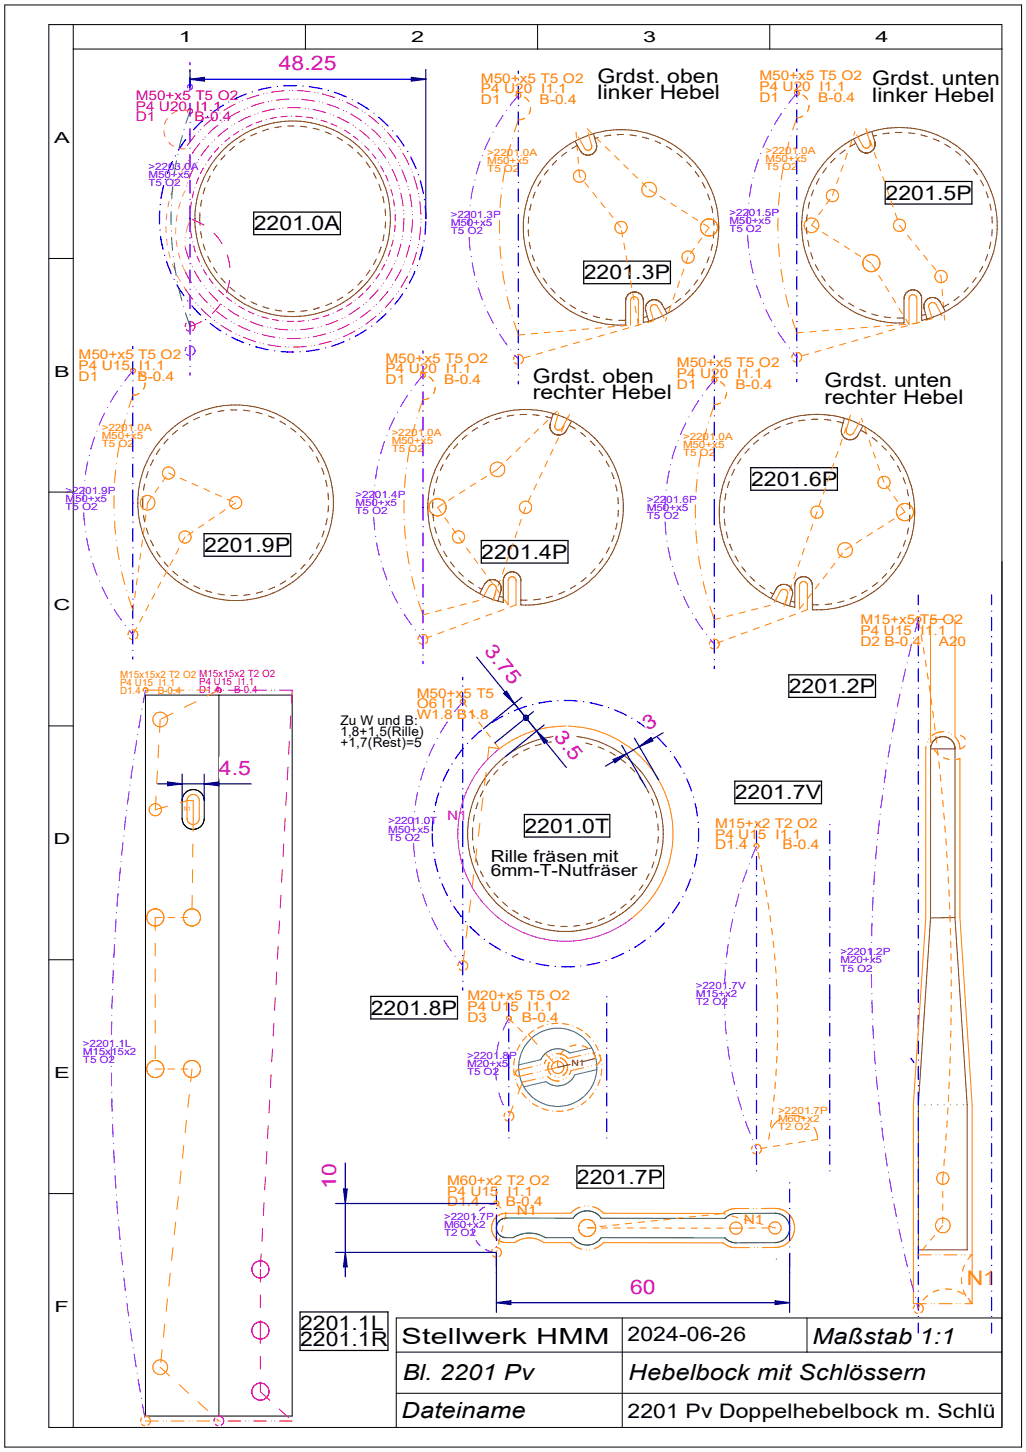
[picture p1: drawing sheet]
<svg xmlns="http://www.w3.org/2000/svg" width="210mm" height="297mm" viewBox="0 0 210 297" stroke-linecap="round" stroke-linejoin="round" font-family="sans-serif">
<defs><g id="words">
<g font-size="4.5">
<text x="82.2" y="274.9">Stellwerk HMM</text>
<text x="166.2" y="274.9">Maßstab 1:1</text>
<text x="82.4" y="282.4">Bl. 2201 Pv</text>
<text x="128.6" y="282.4">Hebelbock mit Schlössern</text>
<text x="82.2" y="290.1">Dateiname</text>
</g>
<g font-size="4.1" fill="#b400b4">
<text x="57" y="14.4">48.25</text>
<text x="98.9" y="133.3" transform="rotate(51 98.9 133.3)">3.75</text>
<text x="132.5" y="149.6" transform="rotate(-30 132.5 149.6)">3</text>
<text x="113.2" y="150.7" transform="rotate(51 113.2 150.7)">3.5</text>
<text x="44.8" y="158.5">4.5</text>
<text x="68.8" y="243.2" transform="rotate(-90 68.8 243.2)">10</text>
<text x="128.9" y="264.6">60</text>
</g>
<g font-size="4.1">
<text x="122.3" y="17">Grdst. oben</text>
<text x="178.4" y="17.5">Grdst. unten</text>
<text x="122.3" y="20.3">linker Hebel</text>
<text x="178.4" y="20.8">linker Hebel</text>
<text x="181.2" y="40.9">2201.5P</text>
<text x="51.9" y="47.1">2201.0A</text>
<text x="119.4" y="57.1">2201.3P</text>
<text x="109" y="78.3">Grdst. oben</text>
<text x="109" y="81.6">rechter Hebel</text>
<text x="168.7" y="79.2">Grdst. unten</text>
<text x="168.7" y="82.5">rechter Hebel</text>
<text x="153.7" y="99.4">2201.6P</text>
<text x="41.7" y="112.9">2201.9P</text>
<text x="98.5" y="114.3">2201.4P</text>
<text x="161.4" y="141.8">2201.2P</text>
<text x="150.3" y="163.5">2201.7V</text>
<text x="107.3" y="170.3">2201.0T</text>
<text x="75.9" y="207.6">2201.8P</text>
<text x="118" y="242.2">2201.7P</text>
<text x="61.4" y="272.1">2201.1L</text>
<text x="61.4" y="275.4">2201.1R</text>
<text x="128.4" y="274.4">2024-06-26</text>
<text x="128.4" y="290.2">2201 Pv Doppelhebelbock m. Schlü</text>
</g>
<text font-size="4.1" fill="#ff8000" x="197.8" y="262.9">N1</text>
<g font-size="3.4">
<text x="100.4" y="176.4">Rille fräsen mit</text>
<text x="100.4" y="179.1">6mm-T-Nutfräser</text>
</g>
<g font-size="3.1">
<text x="36.6" y="8.6">1</text>
<text x="84.1" y="8.6">2</text>
<text x="131.6" y="8.6">3</text>
<text x="179.1" y="8.6">4</text>
<text x="11" y="29.2">A</text>
<text x="11" y="77">B</text>
<text x="10.9" y="124.9">C</text>
<text x="10.9" y="172.7">D</text>
<text x="11" y="220.6">E</text>
<text x="11.2" y="268.4">F</text>
</g>
<g font-size="2.7" fill="#ff8000">
<text x="98.4" y="16.9">M50+x5 T5 O2</text>
<text x="155.4" y="16.5">M50+x5 T5 O2</text>
<text x="98.4" y="19.1">P4 U20 I1.1</text>
<text x="98.4" y="21.3">D1</text>
<text x="110.4" y="21.3">B-0.4</text>
<text x="155.4" y="18.7">P4 U20 I1.1</text>
<text x="155.4" y="20.9">D1</text>
<text x="167.4" y="20.9">B-0.4</text>
<text x="16.1" y="73.5">M50+x5 T5 O2</text>
<text x="16.1" y="75.7">P4 U15 I1.1</text>
<text x="16.1" y="77.9">D1</text>
<text x="28.1" y="77.9">B-0.4</text>
<text x="78.9" y="74.2">M50+x5 T5 O2</text>
<text x="78.9" y="76.3">P4 U20 I1.1</text>
<text x="138.5" y="75.1">M50+x5 T5 O2</text>
<text x="138.5" y="77.3">P4 U20 I1.1</text>
<text x="78.9" y="78.5">D1</text>
<text x="90.9" y="78.5">B-0.4</text>
<text x="138.5" y="79.5">D1</text>
<text x="150.5" y="79.5">B-0.4</text>
<text x="176" y="127.7">M15+x5 T5 O2</text>
<text x="176" y="129.9">P4 U15 I1.1</text>
<text x="176" y="132.1">D2 B-0.4</text>
<text x="192.1" y="132.1">A20</text>
<text x="85.3" y="142.7">M50+x5 T5</text>
<text x="85.3" y="144.9">O6 I1</text>
<text x="85.3" y="147.1">W1.8 B1.8</text>
<text x="146.3" y="169.4">M15+x2 T2 O2</text>
<text x="146.3" y="171.6">P4 U15 I1.1</text>
<text x="146.3" y="173.8">D1.4</text>
<text x="160.1" y="173.8">B-0.4</text>
<text x="95.6" y="204.6">M20+x5 T5 O2</text>
<text x="95.6" y="206.8">P4 U15 I1.1</text>
<text x="95.6" y="209">D3</text>
<text x="106.8" y="209">B-0.4</text>
<text x="91.5" y="242.4">M60+x2 T2 O2</text>
<text x="91.5" y="244.6">P4 U15 I1.1</text>
<text x="91.5" y="246.8">D1.4</text>
<text x="103.5" y="246.8">B-0.4</text>
<text x="105.7" y="248.6">N1</text>
<text x="152.1" y="250.4">N1</text>
</g>
<g font-size="2.7" fill="#ff0080">
<text x="27.8" y="20.4">M50+x5 T5 O2</text>
<text x="27.8" y="22.6">P4 U20 I1.1</text>
<text x="27.8" y="24.8">D1</text>
<text x="39.8" y="24.8">B-0.4</text>
</g>
<g font-size="2.7">
<text x="69.7" y="148.3">Zu W und B:</text>
<text x="69.7" y="150.5">1,8+1,5(Rille)</text>
<text x="69.7" y="152.7">+1,7(Rest)=5</text>
</g>
<text font-size="2.7" fill="#f0f" x="91.5" y="167.8">N1</text>
<g font-size="2" fill="#8000ff">
<text x="30.4" y="34.8">&gt;2203.0A</text>
<text x="30.4" y="36.4">M50+x5</text>
<text x="30.4" y="38.1">T5 O2</text>
<text x="92.2" y="44.6">&gt;2201.3P</text>
<text x="92.2" y="46.3">M50+x5</text>
<text x="92.2" y="47.9">T5 O2</text>
<text x="149.2" y="44.2">&gt;2201.5P</text>
<text x="149.2" y="45.8">M50+x5</text>
<text x="149.2" y="47.5">T5 O2</text>
<text x="13.4" y="101">&gt;2201.9P</text>
<text x="72.7" y="101.9">&gt;2201.4P</text>
<text x="13.4" y="102.6">M50+x5</text>
<text x="13.4" y="104.3">T5 O2</text>
<text x="72.7" y="103.5">M50+x5</text>
<text x="72.7" y="105.2">T5 O2</text>
<text x="132.3" y="102.9">&gt;2201.6P</text>
<text x="132.3" y="104.5">M50+x5</text>
<text x="132.3" y="106.2">T5 O2</text>
<text x="79.4" y="168.7">&gt;2201.0T</text>
<text x="79.4" y="170.3">M50+x5</text>
<text x="79.4" y="172">T5 O2</text>
<text x="172" y="195.5">&gt;2201.2P</text>
<text x="172" y="197.1">M20+x5</text>
<text x="142.4" y="202.4">&gt;2201.7V</text>
<text x="172" y="198.8">T5 O2</text>
<text x="142.4" y="204">M15+x2</text>
<text x="142.4" y="205.7">T2 O2</text>
<text x="17" y="214.2">&gt;2201.1L</text>
<text x="17" y="215.9">M15x15x2</text>
<text x="17" y="217.6">T5 O2</text>
<text x="95.5" y="216.7">&gt;2201.8P</text>
<text x="95.5" y="218.3">M20+x5</text>
<text x="95.5" y="220">T5 O2</text>
<text x="90.8" y="249.5">&gt;2201.7P</text>
<text x="90.8" y="251.2">M60+x2</text>
<text x="90.8" y="252.8">T2 O2</text>
</g>
<g font-size="2" fill="#ff8000">
<text x="99.7" y="31.8">&gt;2201.0A</text>
<text x="99.7" y="33.5">M50+x5</text>
<text x="99.7" y="35.1">T5 O2</text>
<text x="156.6" y="31.4">&gt;2201.0A</text>
<text x="156.6" y="33.1">M50+x5</text>
<text x="156.6" y="34.7">T5 O2</text>
<text x="20.8" y="88.2">&gt;2201.0A</text>
<text x="20.8" y="89.8">M50+x5</text>
<text x="80.1" y="89.1">&gt;2201.0A</text>
<text x="20.8" y="91.5">T5 O2</text>
<text x="80.1" y="90.8">M50+x5</text>
<text x="80.1" y="92.4">T5 O2</text>
<text x="139.7" y="90.1">&gt;2201.0A</text>
<text x="139.7" y="91.7">M50+x5</text>
<text x="139.7" y="93.4">T5 O2</text>
<text x="24.6" y="138.6">M15x15x2 T2 O2 M15x15x2 T2 O2</text>
<text x="24.6" y="140.3">P4 U15 I1.1</text>
<text x="24.6" y="141.9">D1.4</text>
<text x="32.3" y="141.9">B-0.4</text>
<text x="159.2" y="227.8">&gt;2201.7P</text>
<text x="159.2" y="229.5">M60+x2</text>
<text x="159.2" y="231.1">T2 O2</text>
</g>
<g font-size="2" fill="#ff0080">
<text x="40.8" y="140.2">P4 U15 I1.1</text>
<text x="40.8" y="141.9">D1.4</text>
<text x="47.9" y="141.9">B-0.4</text>
</g>
<text font-size="1.8" fill="#800000" x="116.9" y="218.1">N1</text>
<text font-size="1.4" fill="#ff8000" x="37.6" y="166">N1</text>
</g></defs>
<g fill="none" stroke="#000" stroke-width=".2">
<path d="M1 1h208v295h-208zM10 5h195v287h-195zM15 10h190M15 5v287M62.5 5v5M110 5v5M157.5 5v5M10 52.9h5M10 100.7h5M10 148.5h5M29.8 142.2h30v147.5h-30zM44.8 142.2v147.5"/>
<path d="M37.3 167.4h.1M38.4 161.8a2.22 2.22 0 0 0-1.1 1.9v4.2l.3 .7 .8 .8M38.4 169.4h.1M38.5 161.8a2.24 2.24 0 0 1 3.2 1.4l.1 4.4-.4 1-.3 .5-.8 .4-1.1 .2-.7-.3M38.5 161.8h-.1M41.8 163.8h.1M10 196.3h5M10 244.2h5M81.1 276.6h123.9M127.3 269.6v22.4M165.1 269.6v7M205 269.6h-123.9v22.4"/>
<path d="M81.1 285h123.9"/>
</g>
<g fill="none" stroke="#ff8000" stroke-width=".2">
<path d="M105.6 19.4h.1M105.6 19.7l-.1-.2a.54 .54 0 0 1 .9-.3l.1 .6M105.9 19h.1M106.5 19.8l-.3 .2M106.5 19.8h.1M107.3 19.9l.9 .8M162.5 19.2h.1M162.6 19.3l-.1-.3a.51 .51 0 0 1 .6-.4 .51 .51 0 0 1 .4 .5l-.1 .3-.3 .2M163.5 19.2h.1M164.3 19.4l.9 .9M102.5 39.8l-.2 2.7M102.7 38.5h.1"/>
<path d="M103.3 34.6l-.4 2.6M103.5 33.4h.1M104.5 29.5l-.7 2.6M104.8 28.3h.1M107.3 24.2l-.7 .3h-.6l-.8 2.5M108.6 22l-.4 1.3M117.9 27.2v1M118 29.5l.2 1.3M118.2 32.1l.2 1.3M118.4 34.7l.2 1.3 .2 .3M119.6 37.3l.8 1.1M120.1 26.3l.9 1"/>
<path d="M120.3 27.2l.7 2.5a.78 .78 0 0 1-.4 1 .78 .78 0 0 1-1-.4l-1.3-2.3M121.3 39.4l.8 1M122 28.2l.9 .9M123.8 30l1 .9M125.7 31.8l1 1M127.6 33.7l.9 .9M129.5 35.5l.9 .9M131.4 37.3l.9 1M132.8 38.8l1.1 .7M159.5 39.4l-.2 2.6M159.6 38.1h.1M160.2 34.2l-.4 2.6"/>
<path d="M160.5 32.9h.1M161.4 29.1l-.6 2.5M161.8 27.8h.1M164.2 23.7l-.5 .3-.7 .1-.8 2.5M164.2 23.7h.1M165.5 21.5l-.3 1.3M170.7 38.8l-.4 1.2M171.6 36.3l-.4 1.2M172.5 33.8l-.5 1.3M173.4 31.4l-.5 1.2M174.2 28.9l-.4 1.2M174.9 26.9l-.2 .7"/>
<path d="M177.1 26.2l.5 1.3M177.3 26.8l.7 2.5a.8 .8 0 0 1-.5 .9 .8 .8 0 0 1-1-.3l-1.2-2.3M178 28.7l.4 1.3M178.9 31.2l.4 1.2M179.7 33.7l.4 1.2M180.6 36.2l.4 1.2M181.4 38.6l.5 1.3M102.2 45.1v2.6M102.2 43.8h.1M102.2 49h.1M102.3 50.3l.2 2.6M102.7 54.2h.1"/>
<path d="M102.8 55.5l.5 2.6M103.5 59.4h.1M122.9 41.4l.8 1.1M124.6 43.5l.8 1M126.2 45.5l.8 1M127.2 47.2l.2 1.3M127.6 49.7l.2 1.4M128.1 52.3l.2 1.3M128.5 54.9l.3 1.3M129 57.5l.2 1.3M135 40.2l1.1 .7M137.2 41.6l1.1 .7"/>
<path d="M139 57.5l-.4 1.3M139.4 43l1.2 .7M139.9 55.1l-.5 1.2M140.8 52.6l-.5 1.2M141.7 44.4l1.1 .7M142 50.8l-.7 1.1M143.3 46.9l.1 .1M143.4 46.1h-.1M143.6 48.7l-.8 1M143.9 45.8l1.1 .7M144.6 44.8l-.1 .1M145.1 46.5l-.8 1.1"/>
<path d="M145.5 44.8l.1 .1M146.6 45.7h.1M146.6 47.3v.1M146.8 46.3h.1M146.8 46.7v.1M159.2 44.6v2.6M159.2 48.6h.1M159.2 43.3h.1M159.3 49.9l.2 2.6M159.6 53.8h.1M159.8 55.1l.4 2.6M160.4 59h.1"/>
<path d="M164.5 46.1h.1M166.1 46.1l1.1 .7M166.8 45l-.8 1.1M168.3 47.5l1.1 .7M168.3 42.9l-.8 1M169 40h.1M169.8 40.7l-.8 1.1M170.5 48.9l1.1 .7M172.7 50.3l1.1 .7M174.9 51.7l1.2 .8M176.5 53.8h.1M177.2 53.1l1.1 .7"/>
<path d="M177.5 52.2h.1M178.4 54.1l.7 1.1M179.8 56.3l.7 1.1M180 54.2h.1M181.1 58.5l.8 1.2M182.3 41.1l.4 1.2M183.1 43.6l.5 1.2M184 46.1l.8 1M184 46.1h.1M185.7 48.1l.8 1M187.3 50.2l.8 1M189 52.2l.8 1"/>
<path d="M190.6 54.2l.9 1M191.3 56.6h.1M192.3 56.3l.2 .3 .1 1.3M192.7 59.2l.1 1.3M26.7 76v-.3l.4-.3a.51 .51 0 0 1 .6 .3 .51 .51 0 0 1-.4 .6M28.4 76.2l.9 .9M29.7 78.3l-.3 1.3M86.1 77l-.1-.1a.51 .51 0 0 1 .4-.6 .51 .51 0 0 1 .6 .3 .5 .5 0 0 1-.4 .7M87.8 77.1l.8 .9M88.6 78h.1M89 79.2l-.3 1.3M103.8 60.7l.6 2.5"/>
<path d="M104.7 64.5h.1M105.1 65.8l.9 2.4M105.3 72.9l-.2 .6M105.3 74.2l.6 .3M105.9 72.6a.98 .98 0 0 1 1.1 .6 .98 .98 0 0 1-.4 1.2M107.4 68.4l-1.4 .1M108.5 72.9l-1.3 .3M110 68.2l-1.3 .1M111 72.1l-1.3 .4M112.6 67.9l-1.3 .2M113.5 71.4l-1.2 .4M115.2 67.7l-1.3 .2"/>
<path d="M116 70.7l-1.2 .3M117.8 67.5l-1.3 .1M118.6 69.9l-1.3 .4M120.4 67.3l-1.3 .1M121.1 69.2l-1.3 .4M123.1 67.1l-1.3 .1M123.6 68.5l-1.3 .4M125.7 66.8l-1.3 .1M126.2 67.8l-1.3 .4M128.3 66.6l-1.3 .1M128.7 67.1l-1.3 .3M129.5 60.1l.2 1.3"/>
<path d="M129.9 62.7l.2 1.3M130.4 65.2l.2 1.3v-5.1a.81 .81 0 0 0-.9-.7 .81 .81 0 0 0-.7 .8v5M131.2 66.3l-1.3 .4M135.8 65l-1.3-2.3a.8 .8 0 0 0-1-.3 .8 .8 0 0 0-.4 .9l.6 2.3-1.2 .4M136.4 65l-.3 .7M137.3 62.5l-.5 1.2M138.1 60l-.4 1.3M145.7 77.9a.49 .49 0 0 1 .2-.6 .49 .49 0 0 1 .7 .2 .49 .49 0 0 1-.1 .6l-.3 .1M146.3 77.3h.1M147.4 78.1l.5 .4 .4 .5M148.3 79h.1M160.7 60.3l.7 2.5"/>
<path d="M161.7 64.1h.1M162.1 65.3l.8 2.5M162.3 72.4l-.3 .7M162.3 73.7l.6 .4M162.9 72.1a1.01 1.01 0 0 1 1 .6 1.01 1.01 0 0 1-.4 1.3M164.3 68l-1.3 .1M165.4 72.4l-1.2 .4M167 67.8l-1.3 .1M168 71.7l-1.3 .4M169.5 67.6l-1.3 .1M170.5 71l-1.3 .3M172.2 67.4l-1.3 .1"/>
<path d="M173 70.2l-1.3 .4M174.8 67.2l-1.3 .1M175.5 69.5l-1.2 .4M177.4 67l-1.3 .1M178.1 68.8l-1.3 .4M180 66.8l-1.3 .1M180.6 68.1l-1.3 .4M182.5 60.8l.7 1.1M182.6 66.5l-1.2 .2M183.1 67.4l-1.3 .3M183.9 63l.7 1.2M185.3 66.4l-1.4 .1"/>
<path d="M185.3 65.3l.7 1.1v-5.4a.81 .81 0 0 1 .8-.7 .81 .81 0 0 1 .8 .8v5.1l-1 .1M185.6 66.6l-1.2 .4M188.2 65.9l-1.3 .4M192.7 64.6l-1.2-2.3a.81 .81 0 0 0-1-.4 .81 .81 0 0 0-.5 1l.7 2.3-1.3 .3M193 61.8v1.3M193.2 64.4l.1 1M193.2 65.4h.1M23.7 96.1l-.2 2.7M23.8 94.9h.1M24.4 91l-.4 2.6M24.7 89.7h.1M25.6 85.9l-.6 2.5"/>
<path d="M26 84.6h.1M28.4 80.5l-1.2 .4-.8 2.5M32.5 99.7l-.8 1M34 97.5l-.8 1.1M34.5 96.8l1.2 .5M35.7 96.8h.1M36.9 97.8l1.2 .6M39.3 98.9l1.2 .5M41.7 99.9l1.2 .6M83 97.1l-.2 2.6M83.1 95.8h.1M83.7 91.9l-.4 2.6"/>
<path d="M84 90.6h.1M84.9 86.8l-.6 2.5M85.3 85.5h.1M87.8 81.4l-1.3 .4-.8 2.5M97.3 98.8l-1.1 .7M99.6 97.5l-1.2 .6M102.7 95.1l-.9 .9-1.1 .7M104.6 93.3l-1 .9M106.5 91.4l-1 1M108.3 89.6l-.9 .9M109.8 99l-.6 1.2M110.2 87.8l-.9 .9"/>
<path d="M110.9 96.6l-.6 1.2M112 94.3l-.5 1.2M112.1 85.9l-.9 1M113.2 91.9l-.6 1.2M114 84.1l-1 .9M114.3 89.5l-.6 1.2M114.3 84.5l-.8 2.5a.78 .78 0 0 0 .5 .9 .78 .78 0 0 0 1-.3l1.2-2.3M115.4 87.2l-.5 1.1M116.5 84.8l-.5 1.2M142.6 98.1l-.2 2.6M142.7 96.8h.1M143.4 92.9l-.4 2.6"/>
<path d="M143.6 91.6h.1M144.6 87.8l-.7 2.5M144.9 86.5h.1M147.4 82.4l-1.3 .4-.8 2.5M148.7 80.3l-.4 1.2M168.9 99.8l-.5 1.2M169.7 97.3l-.4 1.3M170.6 94.8l-.5 1.3M171.4 92.3l-.4 1.3M172.3 89.9l-.4 1.2M173.1 87.4l-.4 1.2M173.9 85.4l-.8 2.6a.8 .8 0 0 0 .5 .9 .8 .8 0 0 0 1-.3l1.3-2.3"/>
<path d="M174 84.9l-.4 1.2M176.2 85.6l.3 .7M176.9 87.5l.4 1.3M177.8 90l.4 1.3M178.6 92.5l.5 1.2M179.5 95l.5 1.2M179.6 98.7h.1M180.4 97.5l.4 1.2M181.4 99.4l.7 1.1M23.3 101.4v2.6M23.4 105.3h.1M23.4 100.1h.1"/>
<path d="M23.5 106.6l.2 2.7M23.8 110.6h.1M24 111.9l.4 2.6M24.6 115.7h.1M24.9 117l.6 2.6M28.1 118.4l-.2 1.2M28.4 115.7l-.1 1.4M28.7 102.9h.1M28.8 113.2l-.2 1.2M29.2 110.5l-.2 1.3M29.5 107.9l-.2 1.4M29.8 105.3l-.1 1.3"/>
<path d="M30.9 101.8l-.7 1.1-.1 1.2M32.9 119.1l-.6 1.2M34.2 116.8l-.7 1.2M35.4 114.5l-.6 1.2M36.6 112.2l-.6 1.1M37.8 109.9l-.6 1.1M39.1 109.9h.1M39.5 108.8l-1.1 .7M41.7 107.3l-1.1 .7M43.9 105.8l-1.1 .7M44.1 101l1.2 .6M46 104.3l-1 .8"/>
<path d="M46.5 102.1l1.2 .5M46.9 102.9h.1M48.2 102.9l-1.1 .7M82.7 101h.1M82.7 102.3v2.6M82.7 106.3h.1M82.8 107.6l.2 2.6M83.1 111.5h.1M83.3 112.8l.4 2.6M83.9 116.7h.1M84.2 117.9l.7 2.6M87.8 103.8h.1"/>
<path d="M87.8 103.3h.1M87.8 104.3h.1M87.9 104.4h.1M88.9 102.1h.1M89 105.5h.1M89 102.1h.1M89.5 103.8l.8 1.1M90.1 105.4h.1M90.1 102.1h.1M90.7 103l-1.1 .8M91 105.9l.8 1.1M91.1 103.1v.1"/>
<path d="M91.2 103.3h.1M91.2 104.3h.1M92.5 108.1l.8 1M92.9 101.6l-1.1 .8M93.9 110l.8 1M95.1 100.2l-1.1 .7M95.4 112.1l.8 1.1M97 114.2l.7 1.1M98.6 116.3l.7 1.1M100.1 118.4l.8 1.1M102.3 118.7l-.4 1.2M103.2 116.2l-.4 1.2"/>
<path d="M104.1 113.7l-.5 1.2M104.9 111.2l-.4 1.2M105.6 118.8a.81 .81 0 0 0-.8-.8 .81 .81 0 0 0-.8 .7v5l-.8-1M105.6 118.8v4.9l-1.2 .5M105.6 118.8h.1M105.8 108.8l-.4 1.2M106.6 106.3l-.4 1.2M107.5 103.8l-.4 1.2M108.6 101.4l-.5 1.2M142.3 103.3v2.6M142.3 107.2h.1M142.3 102h.1"/>
<path d="M142.4 108.5l.2 2.7M142.7 112.5h.1M142.9 113.8l.4 2.6M143.6 117.6h.1M143.8 119l.7 2.5M162 119.6l-.5 1.3M162.8 117.2l-.4 1.2M163.7 114.7l-.4 1.2M164.5 112.2l-.4 1.3M165.2 119.8h.1M165.4 109.7l-.4 1.3M166.3 107.2l-.4 1.3"/>
<path d="M167.1 104.7l-.4 1.3M167.6 119.4l-.8 1M168 102.3l-.4 1.2M169.2 117.3l-.8 1.1M170.8 115.2l-.8 1M171.4 112.5h.1M172.4 113.2l-.8 1M174 111.8l-1.1 .7M176.3 110.4l-1.1 .7M178.5 109l-1.1 .7M180.7 107.6l-1.1 .7M182.9 101.6l.7 1"/>
<path d="M182.9 106.2l-1.1 .6M183.4 104.4v.1M183.5 105.2v.1M183.5 104.1h.1M183.5 105.4h.1M183.6 105.5h.1M183.6 105.5l.8 .8M184.2 103.3h.1M184.4 106.3h.1M184.4 103.7l.7 1.1-1.1 .7M184.6 103.1a1.9 1.9 0 0 0-1.2 1.3v.6l.2 .5M184.6 103.1h.1"/>
<path d="M184.6 106.4h.1M184.7 103.1l.2-.1a1.83 1.83 0 0 1 1.7 .7l.1 .3a1.8 1.8 0 0 1-1.2 2.5h-.6l-.5-.2M184.7 106.5h.1M185.5 106.5h-.1M185.6 103.1h.1M185.6 106.4h.1M185.9 106.3h.1M186.6 105.6v.1M186.8 104.1h.1M186.8 105.4h.1M186.8 105.2v.1M186.9 104.8h.1"/>
<path d="M25.9 120.8h.1M26.3 122.1l.8 2.5M26.4 129.2l-.2 .7M26.5 130.5l.6 .4M27 128.9a.99 .99 0 0 1 1.1 .6 .99 .99 0 0 1-.4 1.2M27.4 123.5l-.2 1.3M27.7 120.9l-.1 1.4M28 128.4l-.7 1.1M29.2 126.1l-.6 1.2M30.4 123.7l-.6 1.2M31.7 121.5l-.6 1.1M85.2 121.8h.1"/>
<path d="M85.6 123l.8 2.5M85.8 130.1l-.3 .7M85.8 131.4l.6 .4M86.3 129.8a.99 .99 0 0 1 1.1 .6 .99 .99 0 0 1-.4 1.2M87.8 125.5l-1.3 .3M88.3 130.1l-1.2 .5M90.3 124.8l-1.2 .3M90.8 129.2l-1.2 .5M92.9 124.2l-1.3 .3M93.3 128.3l-1.3 .4M95.4 123.5l-1.3 .3M95.7 127.4l-1.2 .4"/>
<path d="M98 122.9l-1.3 .3M98.2 126.5l-1.3 .4M98.8 122.3l1.2-2.3a.8 .8 0 0 1 1-.4 .8 .8 0 0 1 .5 1l-.7 2.4M100.6 125.6l-1.2 .4M101.5 121.1l-.5 1.3M101.6 120.6l.8 1M103.1 124.7l-1.2 .4M144.8 122.8h.1M145.2 124l.8 2.5M145.4 131.1l-.3 .7M145.4 132.4l.6 .4M146 130.8a1 1 0 0 1 1.1 .6 1 1 0 0 1-.5 1.2"/>
<path d="M147.4 126.4l-1.3 .3M148 131.1l-1.3 .4M149.9 125.8l-1.2 .3M150.4 130.2l-1.2 .4M152.5 125.1l-1.3 .4M152.9 129.3l-1.3 .4M155 124.5l-1.2 .3M155.3 128.4l-1.2 .4M157.6 123.8l-1.3 .4M157.8 127.5l-1.3 .4M158.4 123.3l1.2-2.4a.87 .87 0 0 1 1.1-.3l.4 .4 .1 .5-.8 2.6M160.3 126.5l-1.3 .5"/>
<path d="M161.1 122.1l-.4 1.3M162.7 125.6l-1.2 .5M164.4 123.5l-.8 1.1v-5a.81 .81 0 0 1 .8-.7 .81 .81 0 0 1 .8 .7v5.1l-1.2 .5M166 121.5l-.8 1M187.7 126.2h.1M188 127.2h.1M188 127.3l.2 1.3M188 126.2h.1M188 126.2a.49 .49 0 0 0-.5 .7M188.1 126.2a.48 .48 0 0 1 .3 .5 .48 .48 0 0 1-.3 .4M188.1 127.1l-.1 .1M188.3 126.5h.1"/>
<path d="M188.3 126.9h.1M188.4 129.9l.2 1.3M188.9 132.5l.2 1.3M189.3 135.1l.2 1.3M189.7 137.7l.2 1.2M193 126.7h-2.6v24.5l.1 .9M194 126.7h.1M194.6 126.7h.1M195.4 126.7v24M29.3 141.1h.1M29.3 141.4v-.2a.54 .54 0 0 1 .8-.4l.1 .6-.3 .3M29.6 140.7h.1"/>
<path d="M29.8 141.2h2.6M32.2 157.7l-.2 2.6M32.5 152.4l-.2 2.7M32.8 147.2l-.2 2.6M33.4 141.2h.1M34 141.2h.1M34.3 147.2h.1M35 141.2h2.6M35.4 145.9l-2.4 1.2M38.7 141.2h.1M39.3 141.2h.1M40.1 143.6l-2.4 1.1"/>
<path d="M40.3 141.2h2.6M43.9 141.2h.1M44.5 141.2h.1M44.8 141.2l-2.4 1.2M94.2 143.7l.1-.5 .6-.1 .3 .3v.3l-.4 .3M94.7 143.6l.8 1M96.3 145.6l.8 1M97.9 147.7l.8 1M99.4 158l-.3 2.7M99.5 149.8l.8 1M101.1 151.8l1.1 1.4M102.2 153.2a22 22 0 0 1 30.8 3.8 22 22 0 0 1-3.8 30.9"/>
<path d="M102.2 153.2l-2.2-.4-.3 2.6M189.4 152.7v35l-2.5 38.3v40.7h2.6M189.7 151.8h.1M190 151.2h.1M190.1 140.2l.2 1.4M190.5 142.9l.1 1.2M190.8 145.5l.2 1.3M191.1 153.2l.8 1.1M191.1 148l.2 1.4M191.5 150.7l.1 1.3M191.8 153.3l.1 1.3M192.1 155.9l.1 1.3"/>
<path d="M192.4 158.5l.1 1.3M193 155l1.2 .4M193.1 149.7l-1 .1-1.4 .7M194.1 149.9h.1M194.7 150.2h.1M195.5 150.8a3.9 3.9 0 0 1 .9 2.4l.7-.3 .3-.4M196.4 155.2v32.5l2.5 38.3v40.7M196.4 155.2l-.9 .2M196.4 155.2h.1M196.5 150.5l.6 .2 .4 .6M31.9 162.9l-.1 2.6M33 165.6h.1"/>
<path d="M34.3 164.9l-2.6 .7M36.8 164.2l1.5-.4h1.2v6.3M38.3 167.4h.1M38.5 163a1.27 1.27 0 0 1 1.3-.4 1.27 1.27 0 0 1 1 1v4a1.26 1.26 0 0 1-1.3 1.1 1.26 1.26 0 0 1-1.2-1.1v-4zM39.4 177.9v2.7M39.5 172.7l-.1 2.6M40.8 163.8h.1M96.9 178.9l-.3 2.6M97.5 173.7l-.3 2.6M98.2 168.4l-.3 2.7M98.8 163.2l-.3 2.7M154.8 173.1h.1"/>
<path d="M155.1 174.4l.3 1.3M155.2 172.8l-.3-.2h-.3l-.3 .2v.5M155.2 172.8v.5M155.2 172.8h.1M155.2 173.3v.1M155.2 173.4l-.3 .2M155.7 177l.2 1.2M155.9 178.2v.1M156.2 179.5l.3 1.3M192.6 161.1l.1 1.3M192.9 163.7l.1 1.3M193.1 166.3l.1 1.3"/>
<path d="M193.3 169l.1 1.3M193.5 171.6l.1 1.3M193.7 174.2l.1 1.3M193.8 176.8l.1 1.3M194 179.4l.1 1.3M30 187.7h.1M30.1 187.2h.1M30.1 188.2h.1M30.1 188.3a1.89 1.89 0 0 0 1.5 1.1l1-.2 .7-.6M30.1 188.3h.1M31.1 186.1h.1M31.2 189.4h.1"/>
<path d="M31.2 186h.1M31.7 193v2.6M31.7 198.2v2.6M32.3 186h.1M32.4 189.3h.1M32.5 186.1h-.1a1.71 1.71 0 0 0-1.5 .1 1.94 1.94 0 0 0-.9 1.3l.1 .8M32.5 186.1h.1M32.6 186.1a1.69 1.69 0 0 1 .9 1.4l-.1 .8M33.1 187.7h-1.4v2.6M33.3 188.6h.1M33.4 188.3l-.1 .3M33.4 188.3h.1"/>
<path d="M33.4 187.2h.1M33.4 188.2h.1M34.4 187.7h1.3M37 187.7h1.4M37.6 188.2h.1M37.6 188.3a1.75 1.75 0 0 1 1.3-2.3 1.75 1.75 0 0 1 2.1 1.5l-.1 .8M37.6 188.3l.2 .3M37.6 187v.1M37.6 188.3h.1M37.8 188.6h.1M38.6 189.3h.1M38.7 189.4h.1"/>
<path d="M38.7 186h.1M39.3 183.2v2.6M39.8 189.4h.1M39.9 186.1h.1M40.1 186.2h.1M40.9 188.3a1.87 1.87 0 0 1-1.4 1.1l-1.1-.2-.6-.6M40.9 187v.1M40.9 188.3h.1M40.9 188.2h.1M93.9 196.9l-.2 .7M93.9 198.2l.6 .3M94.5 196.6a1.02 1.02 0 0 1 1.1 .6 1.02 1.02 0 0 1-.4 1.2"/>
<path d="M95 194.5l-.3 2.6M95.7 189.3l-.4 2.6M96.3 184.1l-.3 2.6M156.7 182.1l.2 1.3M157.1 184.7l.2 1.3M157.5 187.3l.2 1.3M157.9 189.9l.1 1.3M158.2 192.5l.1 1.3M158.5 195.1v1.3M158.7 197.7v1.4M194.1 182l.1 1.3M194.2 184.7l.1 1.3"/>
<path d="M194.4 187.3v1.3M194.4 189.9l.1 1.3M194.5 192.5v1.3M194.6 195.2v1.3M194.6 197.8v1.3M30 218.7h.1M30.1 219.1v.1M30.1 218.2v.1M30.2 219.5l.4 .5 .7 .4h.7l.5-.1M30.2 219.5l-.2-.6 .1-.9 .6-.7 .7-.3 1.1 .1 .8 .7 .2 .7-.2 1M30.2 217.8v.1M30.2 219.5h.1"/>
<path d="M31.2 217l-.1 .1M31.7 218.7h1.4M31.7 203.5v2.6M31.7 208.7v2.6M31.7 214v2.6M32.4 217v.1M33.3 219.5l-.7 .8M33.3 217.8v.1M33.3 219.5h.1M34.4 218.7h1.3M37 218.7h1.4M38.7 217l-.1 .1"/>
<path d="M39.3 218.7l-.3 2.6M39.9 217v.1M40.8 217.8v.1M40.8 219.5h.1M40.9 218.1h.1M40.9 219.2v.1M103.6 208.5v-.1a.59 .59 0 0 1 .7-.5 .5 .5 0 0 1 .3 .5 .5 .5 0 0 1-.4 .4M104.1 208.4l.9 .9M105.1 218.7l.2 1.3M105.3 216.5v.1M105.3 216.6l-.2 1.2M105.5 215.7h.1"/>
<path d="M106 210.2l.9 .9M106.4 213.7l-.6 1.2M107.7 212l-.8 1M108.1 211.6l1.8 2M108.9 218.2l-2.9 .6a.7 .7 0 0 0-.5 .9 .7 .7 0 0 0 .8 .5M109 219.5l-2.6 .6M109.2 210.8l-1 .8M109.9 218h.1M109.9 219.3h.1M110.5 217.8h.1M110.6 219.2h.1M111.2 209.8l-1.2 .6"/>
<path d="M111.6 215.6l1.8 1.9M111.8 216.9l-.4 .7M112 209.6h.1M112.3 219.2h.1M112.4 217.3l-.3 1.2 .3 .9 .3 .4M112.4 216.2h.1M112.7 219.8h.1M112.9 215.8h.1M113 216.7h.1M113.6 216.4h.1M113.9 215.6h.7l.6 .2 1 .7 2.6-.6M114.1 218.4l-2.6 .5"/>
<path d="M114.1 218.3h.1M114.2 217l-.1 1.3M114.2 209.3l-1.3 .1M114.6 216.4h.1M114.6 216.4l.3 .1a1.85 1.85 0 0 1 1.1 1.1l.1 .6-.1 .7-.3 .6-.5 .5M115.1 209.4l1.2 .2M115.4 218.4h.1M115.4 214.8l-.8 1M115.9 219.2h.1M116.1 218.5v.1M117.2 209.9h.1M117.9 213.8l-1.3 .3"/>
<path d="M118 210.2l1.2 .7M119.2 213.9l1.2 .6M119.4 218.4l-2.6 .6-.3 .8M119.7 215.7h.1M119.8 211.4l1 .9M120.3 218.2h.1M120.4 215.6h.1M121 218.1h.1M121.3 215.3l.6 1.2M121.3 213h.1M121.8 215.3h.1M121.8 213.7l.6 1.2"/>
<path d="M122.6 215.8a1.27 1.27 0 0 1-.7 2M122.7 215.7l.3 1.3M123.1 218.7l-.2 1.3M123.1 217.8h.1M158.8 218.7l-.1 1.3M158.8 200.4l.1 1.3M159 216.1l-.1 1.3M159 203v1.3M159 213.5v1.3M159 205.6l.1 1.3M159.1 210.9v1.3M159.1 208.2v1.3"/>
<path d="M194.3 218.8v1.3M194.4 216.2v1.3M194.5 213.5l-.1 1.3M194.5 210.9v1.3M194.6 208.3v1.3M194.6 205.7v1.3M194.6 200.4v1.3M194.6 203v1.3M31 220.3h.1M32.5 220.3h.1M37 239.6l-.2 2.6M37.6 234.4l-.3 2.5"/>
<path d="M38.1 229.2l-.2 2.5M38.5 220.3h.1M38.7 223.9l-.3 2.6M103.3 227.7l-.1 .6M103.3 229l.6 .3M103.9 227.4a.98 .98 0 0 1 1.2 .6 .98 .98 0 0 1-.5 1.2M105 226.2l-.9 2.1M105.5 220.9h.1M105.7 221.7l.6 1.2M106.8 223.6l.9 1M108.3 225.2h.1M109 225.7l1.1 .7"/>
<path d="M109.5 220.8l-2.6 .6-.9 2.4M110.4 220.6h.1M110.9 226.7l1.2 .4M111.1 220.4h.1M112 220.2a2.75 2.75 0 0 0 1.8 .9h.6M113 227.3h.1M113.5 220.3h.1M114.2 220.3h.1M115.2 227.3h-1.3M115.3 220.9h.1M115.8 220.6h.1M117.3 226.7l-1.2 .4"/>
<path d="M118.1 226.4h.1M119.9 225.2l-1 .8M121.4 223.6l-.8 1M121.9 222.8h.1M122.8 220.9l-.5 1.2M154 234.4l-.2 .7M154 235.8l.6 .3M154.6 234.1a.99 .99 0 0 1 1.1 .6 .99 .99 0 0 1-.4 1.2M156.9 234.7l-1.3 .2M157.4 232h.1M157.5 231.8l-.2 1.3M157.8 229.2l-.2 1.3"/>
<path d="M158 227.8v.1M158.2 226.6l-.2 1.2M158.4 224l-.1 1.3M158.6 221.4l-.1 1.3M159.5 234.3l-1.3 .2M159.7 228.9l-1.2 1-.6 .9M160.9 228.4h.1M162.1 233.9l-1.3 .2M162.1 228.2l1.3 .1 1.3 .5M164.7 233.5l-1.3 .2M165.7 229.6h.1M166.5 230.6l.6 1.2 .2 1.3-1.3 .2"/>
<path d="M193 239.7l-.1 2.7M193.2 237.1l-.1 1.3M193.4 234.5l-.1 1.3M193.6 231.9l-.1 1.3M193.8 229.3l-.1 1.3M193.9 226.7l-.1 1.3M194.1 224l-.1 1.3M194.2 221.4l-.1 1.3M35.4 255.2l-.3 2.7M35.9 250l-.3 2.6M36.5 244.8l-.3 2.6M100.6 256.2h.1"/>
<path d="M100.8 255.6l-.2 .6M100.8 256.8l.6 .4M101.1 246.4a.5 .5 0 0 1 .3-.7 .5 .5 0 0 1 .6 .4 .5 .5 0 0 1-.4 .6M101.3 245.7h.1M101.4 255.2a.98 .98 0 0 1 1.1 .6 .98 .98 0 0 1-.4 1.2M101.6 246.2l.9 .9M101.6 255.8v.4M102.3 253.3l-.3 1.3M102.9 250.7l-.3 1.3M103.4 248l.1 .2-.2 1.3M118.6 250.4h.1M118.7 246.9l-.8 .4-1.1 .9h-13.7a3 3 0 0 0-2.5 2.5 3 3 0 0 0 1.9 3.3l.6 .2h2.2a5.1 5.1 0 0 1 6 0h5.5l1.1 .9 1.1 .5"/>
<path d="M119.3 252.8h.1M119.6 246.7h.1M119.8 249.5h-.1M119.9 255.7h.1M120.3 246.7h.1M120.4 251.2h1.3M120.4 252.9h.1M120.6 255.7h.1M120.9 252.8h.1M121.3 246.8l1.2 .6 1 .8h24.4M121.4 251.1l-1.3 .1M123 251.2h1.3"/>
<path d="M124 250.8l-1.3 .1M125.6 251.2h1.3M126.7 250.5l-1.4 .2M128.3 251.2h1.3M129.2 250.2l-1.3 .2M130.9 251.2h1.3M131.9 249.9l-1.3 .2M133.5 251.2h1.3M134.5 249.7l-1.3 .1M136.1 251.2h1.4M137.1 249.4l-1.3 .2M138.8 251.2h1.3"/>
<path d="M139.7 249.1l-1.3 .2M141.4 251.2h1.3M142.3 248.8l-1.3 .2M144 251.2h1.3M144.9 248.6l-1.3 .1M146.6 251.2h1.4M147.5 248.3l-1.3 .1M147.9 248.2l.6 .2M149.3 251.2h2.6M149.7 248.8l1.3 .3M150.6 255.2l-1.4-.2-1.3-.7-24.5-.1-.9 .9-1 .4M150.7 255.2h2.6"/>
<path d="M152.2 249.4l1.3 .4M153.2 247.2l-3.4 .1-1.2 .4-.7 .5M154.1 247.2h.1M154.3 255.2h.1M154.5 251.2h-1.3M154.8 250.1l1.2 .4M154.8 247.2h.1M155 255.2h.1M155.8 251.2h1.3M157.3 250.9l1.3 .3h-.1M158.4 247.2h-2.6M158.5 247.2h.1a4 4 0 0 1 4 3.7l-.1 .9-.2 .9-.8 1.2a3.9 3.9 0 0 1-2.9 1.3h-2.6"/>
<path d="M187.9 256.7h2.6M189.5 254.7l-.8 1M191.2 252.7l-.8 1M191.5 256.7h.1M192.2 256.7h.1M192.9 243.7v1.3M192.9 246.3v1.3M192.9 248.9v1.3M192.9 250.7l-.9 1M193.1 256.7h2.6M194.1 249.8h.1M196.7 256.7h.1"/>
<path d="M197.4 258.8l-.5 1.3M197.4 256.7h.1M198.4 256.7h.5l-.9 1M32.8 279.7l1.9 1.8M33.1 276.1l-.2 2.6M33.7 270.9l-.3 2.6M34.2 265.7l-.2 2.6M34.3 279.7h.1M34.8 260.4l-.3 2.7M187.1 267.1l-.2 .6M187.1 268.4l.6 .3M187.9 267.7h.1"/>
<path d="M188 266.7a1.02 1.02 0 0 1 .8 .8 1.02 1.02 0 0 1-.4 1.1M188.1 267.1l-.2 .6M189.8 265l-1 1M190.5 266.7h.1M191.1 266.7h.1M192.1 266.7h2.7M192.1 263.9l-1.2 .4M193.4 263.7l1.3 .1M195.7 266.7h.1M196 264.2l1.1 .6M196.4 266.7h.1M196.7 261.3l.1 1.3"/>
<path d="M197.1 263.9l.5 1.2M197.4 266.7h1.5M198.1 265.6l.8 1.1M198.4 266.2l.5 .5M29 290.1l-.2 .6M29 291.3l.6 .4M29.6 289.7a1 1 0 0 1 1.1 .6 1 1 0 0 1-.4 1.2M29.8 290.7h2.6M33.4 290.7h.1M34 290.7h.1M35 290.7h2.6M36.7 283.3l1.9 1.7"/>
<path d="M38.7 290.7h.1M39.3 290.7h.1M40.3 290.7h2.6M40.5 286.8l2 1.7M43.9 290.7h.1M44.4 290.3l.4 .4M44.5 290.7h.1"/>
<circle cx="118.6" cy="36" r="1.25"/>
<circle cx="132.8" cy="38.8" r="1.51"/>
<circle cx="127" cy="46.5" r="1.25"/>
<circle cx="140.8" cy="52.6" r="1.25"/>
<circle cx="145.1" cy="46.5" r="1.76"/>
<circle cx="166" cy="46.1" r="1.5"/>
<circle cx="170.3" cy="40" r="1.25"/>
<circle cx="178.2" cy="53.8" r="1.75"/>
<circle cx="184" cy="46.1" r="1.26"/>
<circle cx="192.5" cy="56.6" r="1.25"/>
<circle cx="34.5" cy="96.8" r="1.25"/>
<circle cx="101.8" cy="96" r="1.52"/>
<circle cx="180.9" cy="98.7" r="1.25"/>
<circle cx="30.2" cy="102.9" r="1.5"/>
<circle cx="37.9" cy="109.8" r="1.26"/>
<circle cx="48.2" cy="102.9" r="1.25"/>
<circle cx="89.5" cy="103.8" r="1.75"/>
<circle cx="93.8" cy="109.9" r="1.26"/>
<circle cx="107.5" cy="103.8" r="1.25"/>
<circle cx="167.1" cy="104.8" r="1.25"/>
<circle cx="172.9" cy="112.5" r="1.52"/>
<circle cx="32.8" cy="147.2" r="1.5"/>
<circle cx="31.8" cy="165.6" r="1.26"/>
<circle cx="39.3" cy="218.7" r="1.74"/>
<circle cx="114.1" cy="218.4" r="1.26"/>
<circle cx="120.1" cy="251.2" r="1.75"/>
<circle cx="150.6" cy="251.2" r="1.25"/>
<circle cx="158.6" cy="251.2" r="1.26"/>
<circle cx="192.9" cy="241" r="1.26"/>
<circle cx="192.9" cy="250.7" r="1.5"/>
<circle cx="32.8" cy="279.7" r="1.51"/>
</g>
<g fill="none" stroke="#ff0080" stroke-width=".2">
<path d="M53 19.4l-2.5 .8M53.9 19.2h.1M54.6 19h.1M58.2 18.6l-2.7 .3M59.1 18.5h.1M59.8 18.5h.1M60.8 18.5l2.6 .3M64.4 18.9h.1M65 19h.1M66 19.2l2.5 .8M38 33.7l-.1 .3M38.1 38.1h.1"/>
<path d="M38.4 37.4h.1M38.4 22.9v-.1a.59 .59 0 0 1 .6-.5 .5 .5 0 0 1 .4 .5 .5 .5 0 0 1-.5 .4M38.5 32.8h.1M38.8 32.2h.1M39.6 39.2l-.3 1.3M39.8 34.1l-1.1 2.4M39.9 38.4h.1M39.9 27.7l-1.6 2.1M40.3 33.3h.1M40.6 27h.1M40.6 32.7h.1M40.6 36.3l-.4 1.2"/>
<path d="M40.9 29.3l-1.6 2.1M41 26.5h.1M41.5 28.5h.1M41.6 34.4l-.6 1.1M42 28h.1M42.1 33.6h.1M42.7 29.8l-1.6 2.1M43.3 31.8l-.8 1.1M43.4 29.1h.1M43.7 24.1l-2 1.7M43.9 28.6h.1M44.4 23.5h.1"/>
<path d="M44.6 25.6l-1.9 1.7M44.7 30.2l-.8 1M45 23.2h.1M45.4 29.5h.1M45.4 25h.1M45.9 24.6h.1M46.6 26.3l-2 1.6M47 28.2l-1 .8M47.4 25.7h.1M48 25.4h.1M48.1 21.3l-2.3 1.3M48.9 26.9l-1.1 .7"/>
<path d="M49 20.9h.1M49 22.8l-2.3 1.3M49.6 26.5h.1M49.6 20.6h.1M50 22.4h.1M50.5 22.1h.1M51.2 23.7l-2.4 1.2M51.6 25.5l-1.2 .5M52.1 23.4h.1M52.7 23.2h.1M53.6 24.7l-1.2 .4M53.7 22.9h.1"/>
<path d="M54 21l-2.6 .8M54.4 24.5h.1M54.9 20.8h.1M55.6 20.7h.1M56.2 22.3l-2.5 .6M56.6 24l-1.3 .3M57.2 22.2h.1M57.9 22.1h.1M58.8 23.8l-1.4 .1M58.8 22.1h2.7M59.1 20.3l-2.5 .2M59.6 23.7h.1"/>
<path d="M60.2 20.3h.1M60.5 23.8l1.3 .1M60.8 20.3h.1M61.8 20.3h.1M61.8 20.3l2.6 .4M62.4 22.1h.1M62.7 24l1.3 .2M63.1 22.3h.1M64 24.2h.1M64.1 22.4l2.5 .6M64.8 24.3h.1M65.3 20.9h.1"/>
<path d="M65.7 24.6l1.2 .4M66 21h.1M66.9 21.3l2.5 .9M67.5 23.4h.1M67.7 25.3l1.2 .5M68.2 23.6h.1M69 24l2.4 1.1M69.4 20.3h.1M69.7 26.2h.1M70 20.6h.1M70.3 22.6h.1M70.5 26.6l1.1 .7"/>
<path d="M70.9 22.9h.1M71 21l2.2 1.2M71.8 23.3l2.2 1.4M72.2 25.7h.1M72.3 27.9l1 .8M72.8 26h.1M73.6 26.6l2 1.7M74 29.2h.1M74.1 22.7h.1M74.6 29.8l.9 1M74.6 23.1h.1M74.8 25.3h.1"/>
<path d="M75.3 25.7h.1M75.4 23.6l2.1 1.7M76 26.4l1.9 1.8M76.1 31.5l.8 1M76.3 29h.1M76.7 29.5h.1M77.4 33.2h.1M77.4 30.2l1.5 2.1M77.9 34l.6 1.1M78.2 25.9h.1M78.6 28.9h.1M78.7 26.4h.1"/>
<path d="M78.9 35.9l.5 1.2M79 29.4h.1M79.3 27.1l1.7 2.1M79.5 33.2h.1M79.6 30.2l1.4 2.2M79.7 37.9h.1M79.8 33.7h.1M80 38.7l.3 1.3M80.2 34.6l1.1 2.4M81.5 33.3h.1M81.6 38h.1M81.6 30h.1"/>
<path d="M81.7 38.6h.1M81.8 33.9h.1M81.9 30.5h.1M82 39.5l.5 2.6M82.2 34.8l1 2.4M82.4 31.4l1.3 2.3M83.4 38.1h.1M83.6 38.8h.1M83.9 39.7l.3 2.6M84.1 34.6h.1M84.3 35.2h.1M84.7 36.1l.7 2.5"/>
<path d="M85.6 39.6h.1M37.9 50.5l.8 2.5M37.9 55.5l1.3 2.3M37.9 59.1l1.5 2.1M38.9 45.1v1.3M38.9 44.4v.3M38.9 43.5h.1M39 47.3l.2 1.3M39.1 54h.1M39.2 41.3l-.2 1.3M39.3 54.6h.1M39.4 44.9l2.3 1.2"/>
<path d="M39.4 49.5h.1M39.6 50.3l.4 1.3M39.7 58.7h.1M39.8 55.4l1.3 2.3M40.1 59.2h.1M40.3 52.4l.5 1.2M40.7 60l1.7 1.9M41.2 54.4h.1M41.6 55.2l.7 1.1M41.7 58.5h.1M42.1 59h.1M42.8 59.7l1.8 1.9"/>
<path d="M42.8 57l.8 1M43.8 47.7l1.6 2.1M44.2 58.7h.1M44.7 59.4l1 .9M46.5 52.2l.5 2.5M46.9 57.3l-.6 2.6M74.3 60l-1 .9M75.8 58.4l-.9 1M76.4 57.7h.1M77.4 59.3l-1.8 1.9M77.6 56l-.7 1.1M78 58.5h.1"/>
<path d="M78.4 58h.1M78.7 54.1l-.6 1.1M79.1 53.3h.1M79.4 59.6l-1.7 2M79.8 51.3l-.4 1.2M79.8 51.2v.1M80 58.8h.1M80.3 54.9l-1.3 2.2M80.3 58.3h.1M80.4 49.1l-.3 1.3M80.5 40.9l.2 1.3M80.6 48.3h.1"/>
<path d="M80.6 54h.1M80.8 46.1l-.1 1.3M80.8 43h.1M80.9 43.9v1.3M80.9 53.4h.1M81.5 59.6h.1M82 50l-.7 2.5M82.1 55.1l-1.2 2.3M82.2 49h.1M82.3 48.3h.1M82.5 54.2h.1M82.5 43.1h.1"/>
<path d="M82.6 43.8h.1M82.6 44.7l-.1 2.7M82.6 44.7h.1M82.7 53.6h.1M83.4 56.5l-1.4 2.3M83.8 50.2l-.7 2.5M83.8 55.6h.1M83.9 49.2h.1M84 55h.1M84.1 48.5h.1M84.3 43.3h.1M84.4 45l-.2 2.5"/>
<path d="M84.4 43.9h.1M85.2 51.6l-.8 2.5M85.4 50.7h.1M85.6 50h.1M85.7 40.3h.1M85.9 41.2l.2 2.6M86.1 46.4l-.3 2.7M86.1 45.5h.1M86.1 44.8h.1M38.1 66.1l-.2 .7M38.1 67.4l.6 .3M38.7 65.8h.1"/>
<path d="M38.7 65.8a.98 .98 0 0 1 1.1 .6 .98 .98 0 0 1-.4 1.2M40 62h.1M40.5 62.4h.1M41.1 63.2l2 1.7M41.3 65.7l-2.4 1.1M43.1 62.6h.1M43.6 63.1h.1M43.9 65.6h.1M44.3 63.7l2.1 1.6M44.4 66h.1M45.1 62.2l-1.7 2M45.2 66.5l2.2 1.4"/>
<path d="M45.3 62.3h.1M45.8 62.7h.1M46.4 60.8l1 .8M46.7 63.2l2.2 1.5M47.3 65.8h.1M47.9 66.1h.1M48.1 62.1h.1M48.3 68.3h.1M48.7 66.6l2.4 1M48.9 62.6l1.1 .7M48.9 68.6h.1M49.7 65.1h.1"/>
<path d="M49.8 69l2.5 .9M50.3 65.4h.1M50.8 63.7l1.1 .5M51.2 65.8l2.5 .9M52.1 68h.1M52.7 68.2h.1M52.8 64.5h.1M53.2 70.1h.1M53.6 64.8l1.3 .4M53.6 68.5l2.6 .5M53.7 66.7h.1M53.8 70.3h.1"/>
<path d="M54.7 66.9h.1M54.8 70.5l2.6 .4M55.3 67.1h.1M55.7 65.4l1.3 .2M56.3 67.2l2.6 .3M57.1 69.1h.1M57.8 69.2h.1M57.9 65.7h.1M58.4 71h.1M58.8 65.7h1.3M59.1 71h.1M59.9 67.5h.1"/>
<path d="M60.5 67.5h.1M61.4 69.2l-2.6 .1M62.2 65.6l-1.3 .1M62.4 69.1h.1M62.7 70.9l-2.7 .1M63.1 69h.1M63.1 65.5h.1M63.6 70.7h.1M64.1 67.1l-2.6 .3M64.3 70.7h.1M65.1 66.9h.1M65.2 65.1l-1.2 .3"/>
<path d="M65.7 66.8h.1M66.6 68.3l-2.5 .6M67.3 64.4l-1.2 .4M67.5 68h.1M67.8 69.8l-2.6 .6M68.2 64h.1M68.2 67.8h.1M68.7 69.5h.1M69.1 65.6l-2.5 .9M69.3 69.3h.1M70 65.2h.1M70.1 63.1l-1.2 .6"/>
<path d="M70.6 64.9h.1M71.5 66.3l-2.4 1.2M72 61.9l-1.1 .8M72.3 65.9h.1M72.6 67.7l-2.4 1.2M72.6 61.4h.1M72.9 65.5h.1M73.4 67.2h.1M73.6 62.9l-2.2 1.4M74 66.9h.1M74.4 62.3h.1M74.9 61.8h.1"/>
<path d="M75.8 63.4l-2.1 1.6M76.5 62.7h.1M76.9 64.7l-2.1 1.6M77 62.3h.1M77.6 64.1h.1M78.1 63.6h.1M80.5 61l-1.7 1.9M81.1 60.2h.1M44.3 141.4a.59 .59 0 0 1 .5-.7 .52 .52 0 0 1 .5 .4 .52 .52 0 0 1-.3 .5l-.1 .1M45 141.2h.1M45.7 141.2h.1M46.7 141.2h2.6"/>
<path d="M50.2 141.2h.1M50.9 141.2h.1M51.9 141.2h2.6M55.5 141.2h.1M56.2 141.2h.1M57.1 141.2h2.7l-.2 2.6M58.9 156.9l-.1 2.7M59.2 151.7l-.1 2.6M59.5 146.4l-.1 2.7M57.7 177.9l-.1 2.6M58 172.6l-.1 2.7M58.3 167.4l-.1 2.6"/>
<path d="M58.6 162.1l-.1 2.7M56.6 198.8l-.1 2.7M56.9 193.6l-.1 2.6M57.2 188.4l-.2 2.6M57.5 183.1l-.2 2.7M55.5 219.8l-.2 2.7M55.8 214.6l-.2 2.6M56 209.3l-.1 2.7M56.3 204.1l-.1 2.6M54.6 235.5l-.2 2.7M54.9 230.3l-.2 2.6M55.2 225l-.2 2.7"/>
<path d="M51.5 259.7h.1M51.6 259.2h.1M51.6 259v.1M52.7 258h.1M53.3 259.7v2.6M53.4 256.5l-.1 2.6M53.7 251.3l-.1 2.6M53.8 258h.1M53.9 258.1l-.8-.2a1.71 1.71 0 0 0-1.4 1.1l-.2 .9a1.76 1.76 0 0 0 1.6 1.6l1-.3M53.9 258.1h.1M53.9 258.1h.2a1.66 1.66 0 0 1 .9 2l-.3 .6-.5 .5M54 246l-.1 2.7"/>
<path d="M54.3 240.8l-.2 2.6M54.8 258.8h.1M54.9 259v.1M54.9 259.2h.1M51.5 272.2h.1M51.6 260.3h.1M51.6 271.5v.1M51.6 272.8h.1M52.4 270.7h.1M52.6 273.8h.1M52.6 270.6h.1M52.7 261.4h.1"/>
<path d="M52.7 270.5h.1M53.3 264.9v2.6M53.3 270.2v4.6M53.3 277.5v2.6M53.8 270.5h.1M53.9 261.3h.1M53.9 273.8h.1M53.9 270.6h.1M54.1 270.7a1.77 1.77 0 0 0-2.5 1l-.1 .7a1.77 1.77 0 0 0 1.6 1.5l1-.2 .7-.6M54.1 261.2h.1M54.1 270.7h.1M54.2 270.7l.6 .7a1.76 1.76 0 0 1 0 1.6"/>
<path d="M54.8 273v.1M54.9 260.3h.1M54.9 271.5v.1M54.9 271.7h.1M54.9 272.7h.1M44 290.1l-.2 .6M44 291.3l.6 .4M44.6 289.7a1.02 1.02 0 0 1 1.1 .6 1.02 1.02 0 0 1-.4 1.2M45 290.7h.1M45.7 290.7h.1M46.7 290.7h2.6M50.2 290.7h.1"/>
<path d="M50.9 290.7h.1M51.5 284.7h.1M51.7 283.8v.1M51.7 285.5h.1M51.9 290.7h2.6M52.7 286.3l.1 .1M53.3 282.7v2l1.9 1.8M53.8 286.3v.1M54.4 283.4h.1M54.9 284.1h.1M54.9 285.2v.1M55.5 290.7h.1"/>
<path d="M56.2 290.7h.1M57.1 288.2l2 1.8M57.1 290.7h2.7"/>
<circle cx="53.3" cy="284.7" r="1.75"/>
</g>
<g fill="none" stroke="#00f" stroke-width=".25">
<path d="M38.9 12.8v.4M38.9 15.9v2.6M38.9 19.8h.1M38.9 14.6h.1M50.4 19.2l-2.4 1.1M51.6 18.8h.1M55.5 17.9l-2.6 .5M56.7 17.7h.1M60.7 17.5l-2.7 .1M62 17.6h.1M63.3 17.7l2.6 .5M67.1 18.5h.1"/>
<path d="M68.4 18.9l2.5 .9M106 14.5v.5M106 17.7v2.6M106 16.3h.1M163 14.1v.5M163 17.2v2.7M163 15.9h.1M33.5 38l-.6 2.6M33.8 36.7h.1M35.3 33.1l-1.1 2.4M35.9 31.9h.1M38 28.6l-1.5 2.1"/>
<path d="M38.8 27.5h.1M38.9 21.1v2.6M38.9 26.4v2.6M38.9 31.6v2.6M38.9 36.9v2.6M38.9 35.6h.1M38.9 30.3h.1M38.9 25.1h.1M41.5 24.7l-1.9 1.8M42.5 23.8h.1M45.7 21.5l-2.2 1.5M46.8 20.9h.1"/>
<path d="M72.1 20.4h.1M73.2 21l2.2 1.4M76.5 23.2h.1M77.5 24l1.9 1.8M80.3 26.8h.1M81.2 27.8l1.5 2.1M83.4 31h.1M84 32.1l1.1 2.4M85.6 35.7h.1M86 37l.6 2.5M106 22.9v2.6M106 28.2v2.6"/>
<path d="M106 33.4v2.6M106 38.6v2.7M106 37.3h.1M106 32.1h.1M106 26.8h.1M106 21.6h.1M163 22.5v2.6M163 27.7v2.7M163 33v2.6M163 38.2v2.7M163 36.9h.1M163 31.7h.1"/>
<path d="M163 26.4h.1M163 21.2h.1M32.7 43.2l-.1 2.6M32.7 47.1h.1M32.8 41.9h.1M32.9 48.4l.5 2.6M33.7 52.2h.1M34.1 53.5l.9 2.5M35.6 57.1h.1M36.2 58.3l1.4 2.2M38.9 42.1v5.3M38.9 50v2.6"/>
<path d="M38.9 55.2v2.7M38.9 40.8h.1M38.9 48.7h.1M38.9 53.9h.1M38.9 59.2h.1M83.1 59h.1M84.9 55.5l-1.2 2.4M85.4 54.3h.1M86.5 50.5l-.7 2.6M86.7 49.3h.1M86.8 40.9h.1M87 42.1l.1 2.6"/>
<path d="M87.1 45.3l-.1 2.7M106 43.9v5.2M106 51.8v2.6M106 57v2.6M106 42.6h.1M106 50.5h.1M106 55.7h.1M163 43.5v5.2M163 51.3v2.7M163 56.6v2.6M163 42.2h.1M163 50h.1"/>
<path d="M163 55.3h.1M27.2 70.9v.4M27.2 74v2.6M27.2 79.2v2.6M27.2 77.9h.1M27.2 72.6h.1M38.4 61.6h.1M38.9 60.5v2.6M38.9 65.7v2.7M38.9 71v2.7M38.9 76.3v.4M38.9 64.4h.1"/>
<path d="M38.9 69.7h.1M38.9 75h.1M39.2 62.6l1.9 1.9M42 65.4h.1M43 66.2l2.2 1.5M46.3 68.4h.1M47.5 69l2.3 1.1M51.1 70.5h.1M52.3 71l2.6 .5M56.2 71.8h.1M57.5 71.9l2.6 .1M61.4 72h.1"/>
<path d="M65.3 71.5l-2.6 .3M66.6 71.2h.1M70.4 69.9l-2.5 .9M71.5 69.4h.1M74.9 67.5l-2.2 1.3M76 66.7h.1M79 64.2l-2 1.7M79.9 63.2h.1M82.4 60.1l-1.6 2.1M86.5 71.8v.5M86.5 74.9v2.6M86.5 78.8h.1"/>
<path d="M86.5 73.6h.1M106 62.3v2.6M106 67.5v2.6M106 72.8v2.6M106 78v.5M106 61h.1M106 66.2h.1M106 71.5h.1M106 76.7h.1M146.1 72.8v.5M146.1 75.9v2.6M146.1 79.8h.1"/>
<path d="M146.1 74.6h.1M163 61.8v2.7M163 67.1v2.6M163 72.3v2.7M163 77.6v.5M163 60.5h.1M163 65.8h.1M163 71h.1M163 76.3h.1M27.2 84.5v2.6M27.2 89.7v2.6M27.2 95v2.6"/>
<path d="M27.2 98.9h.1M27.2 93.6h.1M27.2 88.4h.1M27.2 83.1h.1M86.5 80.1v2.7M86.5 85.4v2.6M86.5 90.6v2.7M86.5 95.9v2.7M86.5 99.8v.1M86.5 94.6h.1M86.5 89.3h.1M86.5 84.1h.1"/>
<path d="M146.1 81.2v2.6M146.1 86.4v2.6M146.1 91.7v2.6M146.1 96.9v2.6M146.1 95.6h.1M146.1 90.3h.1M146.1 85.1h.1M27.2 100.2v5.3M27.2 108.1v2.6M27.2 113.4v2.6M27.2 118.6v2.6M27.2 106.8h.1"/>
<path d="M27.2 112.1h.1M27.2 117.3h.1M86.5 101.2v5.2M86.5 109.1v2.6M86.5 114.3v2.6M86.5 119.5v2.7M86.5 107.7h.1M86.5 113h.1M86.5 118.2h.1M146.1 102.1v5.3M146.1 110v2.6M146.1 115.3v2.6"/>
<path d="M146.1 100.8h.1M146.1 108.7h.1M146.1 114h.1M146.1 119.2h.1M27.2 123.9v2.6M27.2 129.1v2.6M27.2 134.4v.4M27.2 122.6h.1M27.2 127.8h.1M27.2 133.1h.1M86.5 124.8v2.6M86.5 130v2.7"/>
<path d="M86.5 135.3v.5M86.5 123.5h.1M86.5 128.7h.1M86.5 134h.1M94.7 138.6v.5M146.1 120.5v2.6M146.1 125.8v2.6M146.1 131v2.6M146.1 136.3v.5M146.1 124.5h.1M146.1 129.7h.1M146.1 135h.1"/>
<path d="M187.9 121.7v2M187.9 126.3v2.6M187.9 131.6v2.6M187.9 136.8v2.6M187.9 135.5h.1M187.9 130.3h.1M187.9 125h.1M202.9 135.5h.1M202.9 130.3h.1M202.9 125h.1M202.9 121.7v2M202.9 126.3v2.6"/>
<path d="M202.9 131.6v2.6M202.9 136.8v2.6M91.8 157.4l-1.2 2.4M92.5 156.3h.1M94.7 141.7v2.6M94.7 146.9v2.7M94.7 152.2v2.6M94.7 157.4v2.7M94.7 156.1h.1M94.7 150.9h.1M94.7 145.6h.1M94.7 140.4h.1"/>
<path d="M94.8 153.1l-1.6 2.1M95.6 152.1h.1M98.5 149.4l-2 1.8M99.5 148.6h.1M102.9 146.5l-2.3 1.3M104 145.9h.1M105.2 145.4h.1M107.7 144.5l-2.5 .9M109 144.1h.1M112.8 143.5l-2.6 .3M114.1 143.3h.1M115.4 143.3l2.7 .1"/>
<path d="M119.4 143.6h.1M120.7 143.8l2.5 .6M124.5 144.8h.1M125.7 145.2l2.4 1.1M129.2 146.9h.1M130.4 147.6l2.1 1.5M133.5 149.9h.1M134.5 150.8l1.8 1.9M137.2 153.8h.1M137.9 154.8l1.4 2.2M140 158.2h.1M140.5 159.3l1 2.5"/>
<path d="M187.9 142.1v2.6M187.9 147.3v2.6M187.9 152.6v2.6M187.9 157.8v2.6M187.9 156.5h.1M187.9 151.3h.1M187.9 146h.1M187.9 140.8h.1M202.9 156.5h.1M202.9 151.3h.1M202.9 146h.1M202.9 140.8h.1"/>
<path d="M202.9 142.1v2.6M202.9 147.3v2.6M202.9 152.6v2.6M202.9 157.8v2.6M88.4 170.6l.2 2.6M88.6 167.3l-.2 2.7M88.7 174.5h.1M88.8 166h.1M88.9 175.8l.7 2.5M89.7 162.2l-.6 2.6M90 179.6h.1M90.2 161h.1"/>
<path d="M94.7 162.7v2.6M94.7 167.9v5.3M94.7 175.8v2.6M94.7 174.5h.1M94.7 179.7h.1M94.7 166.6h.1M94.7 161.4h.1M141.3 179.8l-1 2.4M141.7 178.6h.1M141.9 163.1h.1M142.2 164.3l.5 2.6M142.6 174.8l-.5 2.5"/>
<path d="M142.7 173.4h.1M142.8 168.2h.1M142.9 169.5v2.6M154.8 170v2.6M154.8 175.2v2.6M154.8 179.2h.1M154.8 173.9h.1M154.8 168.7h.1M169.8 179.2h.1M169.8 173.9h.1M169.8 168.7h.1M169.8 170v2.6"/>
<path d="M169.8 175.2v2.6M187.9 163.1v2.6M187.9 168.3v2.6M187.9 173.6v2.6M187.9 178.8v2.6M187.9 177.5h.1M187.9 172.3h.1M187.9 167h.1M187.9 161.8h.1M202.9 177.5h.1M202.9 172.3h.1M202.9 167h.1"/>
<path d="M202.9 161.8h.1M202.9 163.1v2.6M202.9 168.3v2.6M202.9 173.6v2.6M202.9 178.8v2.6M90.4 180.8l1.1 2.4M92.2 184.3h.1M92.8 185.4l1.6 2.1M94.7 181.1v2.6M94.7 186.3v2.6M94.7 191.6v2.6M94.7 196.8v2.6"/>
<path d="M94.7 185h.1M94.7 190.2h.1M94.7 195.5h.1M95.2 188.6h.1M96.1 189.5l1.9 1.8M99.1 192.2h.1M100.1 192.9l2.3 1.4M103.5 194.9h.1M104.7 195.5l2.4 .9M108.4 196.8h.1M109.7 197.1l2.6 .5M113.6 197.7h.1"/>
<path d="M117.5 197.7l-2.6 .1M118.8 197.6h.1M122.7 196.9l-2.6 .5M124 196.5h.1M127.6 195l-2.4 1.1M128.7 194.4h.1M132 192.3l-2.1 1.5M133.1 191.5h.1M135.9 188.8l-1.8 1.8M136.8 187.8h.1M139 184.6l-1.4 2.1M139.7 183.4h.1"/>
<path d="M154.8 194.9h.1M154.8 180.5v2.6M154.8 185.7v2.6M154.8 191v2.6M154.8 196.2v2.6M154.8 189.7h.1M154.8 184.4h.1M169.8 194.9h.1M169.8 189.7h.1M169.8 184.4h.1M169.8 180.5v2.6M169.8 185.7v2.6"/>
<path d="M169.8 191v2.6M169.8 196.2v2.6M187.9 184.1v2.6M187.9 189.3v2.6M187.9 194.6v5.2M187.9 193.3h.1M187.9 188h.1M187.9 182.8h.1M202.9 193.3h.1M202.9 188h.1M202.9 182.8h.1M202.9 184.1v2.6"/>
<path d="M202.9 189.3v2.6M202.9 194.6v5.2M94.7 202.1v.5M94.7 200.7h.1M104.1 205.2v2.7M104.1 210.5v2.6M104.1 215.7v5.3M104.1 214.4h.1M104.1 209.2h.1M104.1 203.9h.1M124.1 214.4h.1M124.1 209.2h.1"/>
<path d="M124.1 203.9h.1M124.1 205.2v2.7M124.1 210.5v2.6M124.1 215.7v5.3M154.8 201.5v5.2M154.8 209.3v2.7M154.8 214.6v2.6M154.8 219.8v2.7M154.8 200.2h.1M154.8 208h.1M154.8 213.3h.1M154.8 218.5h.1"/>
<path d="M169.8 200.2h.1M169.8 208h.1M169.8 213.3h.1M169.8 218.5h.1M169.8 201.5v5.2M169.8 209.3v2.7M169.8 214.6v2.6M169.8 219.8v2.7M186.4 216.5l.6 .9M187.9 202.4v2.7M187.9 207.7v2.6M187.9 212.9v2.7"/>
<path d="M187.9 218.2v2.6M187.9 201.1h.1M187.9 206.4h.1M187.9 211.6h.1M187.9 216.9h.1M202.9 201.1h.1M202.9 206.4h.1M202.9 211.6h.1M202.9 216.9h.1M202.9 202.4v2.7M202.9 207.7v2.6M202.9 212.9v2.7"/>
<path d="M202.9 218.2v2.6M104.1 223.6v2.6M104.1 228.9v2.6M104.1 222.3h.1M104.1 227.5h.1M104.1 232.8h.1M124.1 222.3h.1M124.1 227.5h.1M124.1 232.8h.1M124.1 223.6v2.6M124.1 228.9v2.6M154.8 225.1v2.6"/>
<path d="M154.8 230.3v2.7M154.8 235.6v2.6M154.8 223.8h.1M154.8 229h.1M154.8 234.3h.1M154.8 239.5h.1M169.8 223.8h.1M169.8 229h.1M169.8 234.3h.1M169.8 239.5h.1M169.8 225.1v2.6M169.8 230.3v2.7"/>
<path d="M169.8 235.6v2.6M187.9 223.4v2.7M187.9 228.7v2.6M187.9 233.9v2.7M187.9 239.2v2.6M187.9 222.1h.1M187.9 227.4h.1M187.9 232.6h.1M187.9 237.9h.1M202.9 222.1h.1M202.9 227.4h.1M202.9 232.6h.1"/>
<path d="M202.9 237.9h.1M202.9 223.4v2.7M202.9 228.7v2.6M202.9 233.9v2.7M202.9 239.2v2.6M101.6 243.3v2.6M101.6 248.5v5.3M101.6 256.4v2.6M101.6 255.1h.1M101.6 247.2h.1M101.6 242h.1M161.5 255.1h.1"/>
<path d="M161.5 247.2h.1M161.5 242h.1M161.5 243.3v2.6M161.5 248.5v5.3M161.5 256.4v2.6M187.9 244.4v2.7M187.9 249.7v2.6M187.9 254.9v2.7M187.9 243.1h.1M187.9 248.4h.1M187.9 253.6h.1M187.9 258.9h.1"/>
<path d="M202.9 243.1h.1M202.9 248.4h.1M202.9 253.6h.1M202.9 258.9h.1M202.9 244.4v2.7M202.9 249.7v2.6M202.9 254.9v2.7M101.6 260.3h.1M161.5 260.3h.1M187.9 260.2v2.6M187.9 265.4v2.7M187.9 270.7v2"/>
<path d="M187.9 264.1h.1M187.9 269.4h.1M202.9 264.1h.1M202.9 269.4h.1M202.9 260.2v2.6M202.9 265.4v2.7M202.9 270.7v2"/>
</g>
<g fill="none" stroke="#804000" stroke-width=".2">
<path d="M42 38.4l-.4 1.2M43 36l-.5 1.2M44.4 33.7l-.8 1.1M46.1 31.7l-.9 1M48 29.9l-1 .9M50.1 28.4l-1.1 .8M52.5 27.3l-1.2 .5M54.9 26.4l-1.2 .4M57.5 25.9l-1.3 .2M58.8 25.8h1.4M61.5 25.8l1.3 .2M64.1 26.2l1.2 .4"/>
<path d="M66.5 27l1.3 .5M69 28.1l1.1 .6M71.2 29.5l1 .8M73.2 31.2l.9 .9M74.9 33.1l.8 1.1M76.4 35.3l.6 1.2M77.5 37.7l.5 1.2M109.5 39.3l-.4 1.2M110.7 37l-.7 1.1M112.1 34.8l-.8 1M113.9 32.9l-.9 .9M116 31.2l-1.1 .8"/>
<path d="M117.6 28.9l1.1 1.9M118.1 29.8l-1.1 .6M118.7 30.8h.1M120.9 31.6h.1M121.4 27.3l.6 2.2M122 29.5v.6a1.7 1.7 0 0 1-.8 1.4l-.7 .2h-.7l-.8-.4-.3-.5M122 30.4v.1M122 29.5h.1M122.4 28.1l-.7 .2M125 27.6l-1.3 .3M127.6 27.5l-1.4 .1M128.9 27.6l1.3 .2"/>
<path d="M131.5 28l1.2 .4M134 28.8l1.2 .5M136.4 29.9l1.1 .7M138.5 31.4l1.1 .8M140.5 33.1l.9 1M142.2 35.1l.8 1.1M143.7 37.3l.6 1.2M144.8 39.7l.4 1.2M166.5 38.9l-.5 1.2M167.6 36.5l-.6 1.2M169.1 34.3l-.8 1.1M170.9 32.4l-1 .9"/>
<path d="M172.8 30.7l-1 .8M174.6 28.4l1.3 2.3 .7 .5 1 .1a2.01 2.01 0 0 0 1.4-1.3v-1M175.1 29.3l-1.2 .7M176.5 31.2h.1M177.8 31.2h.1M178.4 26.9l.6 2.1M178.9 30.3h.1M179 29.2h.1M179 29h.1M179 29.8h.1M179.3 27.7l-.7 .2M181.9 27.2l-1.3 .2"/>
<path d="M183.2 27.1h1.3M185.8 27.2l1.4 .1M188.4 27.6l1.3 .3M190.9 28.4l1.3 .5M193.3 29.5l1.1 .7M195.5 30.9l1 .9M197.5 32.7l.9 1M199.2 34.7l.7 1M200.6 36.9l.6 1.1M201.7 39.2l.4 1.3M39.9 44.7h.1M40.9 43.5v2.6"/>
<path d="M41.1 47.4l.2 1.3M41.3 40.9l-.2 1.3M41.6 50l.4 1.2M42.5 52.4l.6 1.2M43.7 54.7l.7 1.1M45.2 56.9l.9 1M47 58.8l1 .8M72.2 59.2l-1 .8M74.1 57.4l-.9 .9M75.7 55.2l-.8 1.1M77 53l-.6 1.1M78 50.5l-.5 1.3"/>
<path d="M78.3 40.2l.3 1.3M78.6 48l-.3 1.3M78.8 42.8l.1 1.3M78.9 45.4l-.1 1.3M108.1 47l.1 1.3M108.2 44.4l-.1 1.3M108.3 49.6l.2 1.3M108.7 41.8l-.3 1.3M108.9 52.2l.4 1.2M109.9 54.6l.5 1.2M111.1 56.9l.8 1.1M112.7 59l.9 .9"/>
<path d="M141.1 59.3l-.9 .9M142.7 57.2l-.7 1.1M144.1 54.9l-.6 1.2M145.1 52.5l-.5 1.3M145.5 42.2l.3 1.3M145.8 50l-.3 1.3M146 44.7v1.4M146 47.4l-.1 1.3M165 46.5l.1 1.3M165.1 43.9v1.3M165.3 49.1l.2 1.3M165.6 41.4l-.2 1.2"/>
<path d="M165.9 51.7l.4 1.3M166.8 54.1l.6 1.2M168.1 56.4l.7 1.1M169.7 58.5l.9 1M186.4 59.3v.1M198.1 58.8l-.9 1M199.7 56.8l-.8 1M201 54.5l-.6 1.2M202.1 52.1l-.5 1.2M202.5 41.7l.3 1.3M202.7 49.5l-.3 1.3M202.9 44.3l.1 1.3"/>
<path d="M203 46.9l-.1 1.4M49.1 60.4l1.1 .7M51.4 61.7l1.1 .6M53.8 62.7l1.2 .4M56.3 63.4l1.3 .2M58.9 63.8h1.3M62.8 63.5l-1.3 .2M65 63l-.4 .2M65 63h.1M65 63l-.9 .3M65.4 62.9l-.4 .1M67.9 62l-1.3 .5"/>
<path d="M70.1 60.7l-1.1 .7M114.6 60.8l1 .9M116.6 62.4l1.2 .7M119 63.7l1.1 .5M121.4 64.6l1.2 .4M122.6 65h.1M124 65.3l1.2 .1M127.8 65.5h-1.3M128.1 60.9v.1M130.8 60l-.5-.2-.8-.1a1.79 1.79 0 0 0-1.5 1.6v5.2a20 20 0 0 1-19.6-27.2 20 20 0 0 1 32.9-6.8 20 20 0 0 1-7.3 32.8l-2.4 .7v-4.7l-.2-.7M130.8 60l.1 .1M130.9 60.1l.4 .4"/>
<path d="M131.3 60.5l.1 .1M131.5 61l.1 .1M132.1 62.7h.1M132.1 62.6h.1M132.1 63.6h.1M132.1 63.6l.6 2.1M132.4 64.8l-.8 .2M135.4 62.2l1.1 2M135.4 62.2h.1M135.4 62.2l-.9-.8-.5-.1-.9 .1-.7 .6-.2 .4-.2 .4 .1 .8M137.1 62.7l-1.1 .6M139.2 61.1l-.9 .8"/>
<path d="M171.5 60.4l1.1 .8M173.6 62l1.1 .7M175.9 63.2l1.2 .6M178.4 64.2l1.2 .4M180.9 64.8l1.3 .2M183.5 65.1h1.3M185 60.5v.1M185.1 60.3l-.1 .2M185.2 60.3l.2-.4 .5-.4 .7-.2a1.76 1.76 0 0 1 1.8 1M185.2 60.3h-.1M188.4 60.3l.2 .5v4.8a20 20 0 0 0 10.7-32.3 20 20 0 0 0-33.6 4.8 20 20 0 0 0 19.3 28v-5.5M188.4 60.3h.1"/>
<path d="M189 63l.1 .1M189.1 63.2l.6 2.1M189.1 63.2h.1M189.4 64.3l-.8 .2M191.6 61h.1M192.4 61.8l1 2M192.4 61.8h.1M192.4 61.8a1.75 1.75 0 0 0-1.3-.9h-.6a1.86 1.86 0 0 0-1.5 1.9l.1 .4M194.1 62.2l-1.1 .7M196.2 60.7l-1 .8M29.6 99l-.2 1.3M30.3 96.5l-.4 1.2"/>
<path d="M31.4 94.1l-.6 1.1M32.7 91.8l-.7 1.1M34.4 89.8l-.9 1M36.3 88l-1 .9M38.5 86.5l-1.1 .7M40.8 85.3l-1.2 .6M43.3 84.5l-1.3 .4M45.8 84l-1.2 .2M47.2 83.9h1.3M49.8 83.9l1.3 .2M52.4 84.3l1.2 .4M54.9 85.1l1.2 .5"/>
<path d="M57.3 86.1l1.1 .7M59.5 87.6l1 .8M61.5 89.3l.9 .9M63.2 91.2l.9 1.1M64.7 93.4l.6 1.2M65.8 95.8l.5 1.2M66.6 98.3l.3 1.3M89.6 97.5l-.4 1.2M90.6 95.1l-.5 1.2M92 92.8l-.7 1.1M93.4 89.6a20 20 0 0 1 32.8 7 20 20 0 0 1-19.6 27.1v-5.3a1.81 1.81 0 0 0-1.7-1.4l-1.1 .3-.5 .5-.3 .6v4.9a20 20 0 0 1-9.6-33.7zM93.6 90.8l-.8 1"/>
<path d="M95.5 89l-.9 .9M97.7 87.5l-1.1 .7M100 86.3l-1.2 .6M102.5 85.5l-1.2 .4M103.8 85.1h.1M105.1 84.9l-1.3 .2M107.7 84.8h-1.3M109 84.8l1.3 .2M111.6 85.2l1.3 .4M112.6 86.7h.1M112.6 86.7v.1a1.74 1.74 0 0 0 1.4 2.2l.9-.1 .6-.3 .4-.5M113.2 84.6l-.6 2.1"/>
<path d="M115.1 88.8h.1M115.9 88.1h.1M116.6 87.1l1.1 .7M116.9 86.1l-1 2M118.8 88.5l1 .8M120.8 90.2l.9 .9M122.6 92.2l.7 1M124 94.3l.6 1.2M125.1 96.7l.5 1.2M125.9 99.2l.3 1.3M149.2 98.5l-.4 1.2M150.2 96.1l-.5 1.1"/>
<path d="M151.6 93.8l-.7 1.1M152.4 91.2a20 20 0 0 1 33.3 6 20 20 0 0 1-19.5 27.6v-5.2l-.3-.9-.3-.3a1.83 1.83 0 0 0-3 1v4.8a20 20 0 0 1-10.2-33zM153.2 91.8l-.8 1M155.2 90l-1 .8M157.3 88.5l-1 .7M159.7 87.3l-1.2 .5M162.1 86.4l-1.2 .4M164.7 85.9l-1.3 .2M167.3 85.8h-1.3M168.7 85.8l1.3 .2M171.2 86.2l1.3 .3M172.2 87.7h.1"/>
<path d="M172.3 88.9v.1M172.8 85.6l-.6 2.1M173.3 89.9h.1M176.2 88.1l1.1 .6M176.5 87.1l-1.2 2.3-.6 .4-1.1 .2a1.85 1.85 0 0 1-1.5-1.5l.1-.8M178.4 89.5l1.1 .8M180.4 91.2l.9 .9M182.2 93.1l.7 1.1M183.6 95.3l.6 1.2M184.7 97.7l.6 1.2M28.2 102.9h.1M29.3 101.6v2.6"/>
<path d="M29.4 105.5l.2 1.3M29.9 108l.4 1.3M30.8 110.5l.6 1.2M32 112.8l.8 1.1M33.6 114.9l.8 1.1M35.3 116.8l1.1 .9M37.4 118.5l1.1 .7M39.7 119.8l1.2 .6M58.5 118.8l-1.2 .7M60.6 117.3l-1.1 .8M62.4 115.4l-.8 1M64.1 113.4l-.8 1"/>
<path d="M65.3 111.1l-.6 1.1M66.3 108.6l-.4 1.3M66.9 106.1l-.3 1.3M67.1 100.8l.1 1.3M67.2 103.5l-.1 1.3M88.6 102.6l-.1 1.3M88.6 105.2v.1M88.6 105.3l.1 1.3M88.9 100l-.2 1.3M88.9 107.8l.4 1.3M89.7 110.4l.5 1.1M90.8 112.7l.6 1.2"/>
<path d="M92.2 115l.8 1M93.9 117l.9 .9M95.8 118.7l1.1 .8M101.3 118.7h.1M102.4 119.5v.1M102.4 119.8h.1M103 118.2v.1M106.4 118h.1M106.5 118.2v.1M106.6 118.8h.1M117.8 119.8l-1.1 .6M119.9 118.2l-1 .8"/>
<path d="M121.8 116.3l-.9 1M123.4 114.3l-.8 1M124.7 112l-.7 1.2M125.6 109.6l-.4 1.2M126.2 107l-.2 1.3M126.4 101.8l.1 1.2M126.5 104.4l-.1 1.3M126.5 103v.1M148.2 103.6l-.1 1.3M148.2 106.2l.1 1.3M148.5 101l-.2 1.3M148.6 108.8l.3 1.3"/>
<path d="M149.4 111.3l.4 1.3M150.4 113.7l.6 1.1M151.8 116l.8 1M153.5 117.9l.9 1M155.4 119.7l1.1 .8M162.8 119h.1M163.9 118h.1M164.9 118v.1M166.2 119.8h.1M179.5 119.2l-1 .8M181.4 117.3l-.9 1M183 115.2l-.8 1.1"/>
<path d="M184.3 112.9l-.6 1.2M185.3 110.5l-.5 1.3M185.6 100.2l.2 1.2M185.8 108l-.2 1.3M186 102.7l.1 1.3M186.1 105.4v1.3M186.1 104v.1M42.1 120.8l1.2 .4M44.6 121.5l1.3 .2M47.2 121.8h1.4M51.1 121.6l-1.2 .2M53.7 121l-1.2 .4"/>
<path d="M56.1 120.1l-1.2 .5M56.1 120.1h.1M98 120.2l.6 .4M102.2 122l.8 .2M102.5 120.9h.1M102.5 120.9v-.8l-.2-.6a2.06 2.06 0 0 0-1.3-.9h-.6a1.9 1.9 0 0 0-1.3 .9l-1 1.9M102.5 120.9l-.6 2.1M106.6 122.8h1.3M110.5 122.6l-1.3 .1M113 122l-1.2 .3M115.5 121l-1.2 .5M157.6 121.2l.6 .3"/>
<path d="M158.8 120.5v-.1a1.67 1.67 0 0 1 1.2-.8l.7-.1a1.78 1.78 0 0 1 1.3 1.1l.2 .7-.1 .5M158.8 120.5h.1M158.8 120.5l-1.1 1.9M161.8 123l.8 .2M162.1 120.7v.1M162.1 121.8h.1M162.1 120.9h.1M162.1 121.8l-.6 2.2M166.2 123.7h1.3M170.1 123.5l-1.3 .2M172.7 122.9l-1.3 .4M175.1 122l-1.2 .5"/>
<path d="M177.4 120.7l-1.1 .7M100.2 159.5l-.7 1.1M101.9 157.5l-.9 1M103.8 155.7l-1 .9M106 154.2l-1.1 .7M108.3 153l-1.2 .6M110.7 152.2l-1.2 .4M113.3 151.7l-1.2 .2M116 151.6h-1.4M117.3 151.6l1.3 .2M119.8 152l1.3 .4M122.4 152.8l1.2 .5"/>
<path d="M124.8 153.8l1.1 .7M127 155.3l1 .8M128.9 157l1 .9M130.7 158.9l.8 1.1M190.4 153.2h5M95.7 170.6h.1M96.7 169.3v2.6M96.9 173.1l.2 1.4M97.1 166.7l-.2 1.3M97.4 175.7l.4 1.3M97.8 164.2l-.4 1.2M98.3 178.2l.5 1.2"/>
<path d="M98.8 161.8l-.5 1.1M132.2 161.1l.6 1.2M132.8 178.8l-.6 1.1M133.3 163.4l.5 1.3M133.8 176.3l-.5 1.2M134.1 165.9l.3 1.4M134.4 173.8l-.3 1.2M134.6 168.5l.1 1.3M134.7 171.2l-.1 1.3M99.5 180.5l.7 1.1M101 182.7l.9 .9M102.8 184.5l1 .9"/>
<path d="M104.9 186.2l1.1 .7M107.1 187.5l1.2 .6M109.6 188.6l1.2 .3M112.1 189.2l1.3 .2M114.7 189.5h1.3M118.6 189.3l-1.3 .2M121.2 188.7l-1.3 .4M123.7 187.8l-1.3 .5M125.9 186.5l-1.1 .7M128.1 185l-1.1 .8M129.9 183.1l-.9 1M131.5 181.1l-.7 1"/>
<path d="M190.4 187.8l-2.5 38.2M195.4 187.7v-34.9a2.64 2.64 0 0 0-2.2-2.1h-.6a2.82 2.82 0 0 0-1.8 1l-.4 1.3v34.8M195.4 187.7l-5 .1M195.4 187.7l2.5 38.3v29.7h-10v-29.7M187.9 226h.1M189.2 226h.1M190.5 226h.1M191.8 226h.1M193.1 226h.1M194.4 226h.1M195.7 226h.1M197.1 226h.1"/>
<circle cx="59.9" cy="44.8" r="20"/>
<circle cx="48.2" cy="102.9" r="20"/>
<circle cx="115.7" cy="170.6" r="20"/>
</g>
<g fill="none" stroke="#008040" stroke-width=".2">
<path d="M101.7 250.4h.1M101.7 252h.1M101.8 252.2h.1M101.9 252.2l.4 .6 .6 .3 2.1 .1M103 249.3h.1M103 249.3l-.7 .3-.7 1v.8l.2 .8M103 253.1h.1M103.1 249.3l14.2-.1a3.4 3.4 0 0 1 5.7 0h25.4a2.88 2.88 0 0 1 2.1-1h8a3 3 0 0 1 3 2.5v1.3l-.7 1.2M105 253.2l1.6-.7 2.2-.2 1.4 .3 1.3 .6h5.7a3.5 3.5 0 0 0 5.8 0l25.4 .1a2.89 2.89 0 0 0 2.2 1M105 253.2h.1M158.8 257.6h.1M160.7 253.2h.1"/>
<path d="M160.8 253.2l-.3 .3a3.4 3.4 0 0 1-1.9 .7l-8 .1"/>
</g>
<g fill="none" stroke="#408080" stroke-width=".2">
<path d="M121 214.4l-4.5 1-1.4-.7-1.3-.2a3.8 3.8 0 0 0-2.7 1.5l-.5 .8-4.5 1M122.1 218.4h.1M122.1 218.8l-4.5 1.1-.6 .9-1.2 .9a3.7 3.7 0 0 1-3.4 0l-.7-.4-4.5 1"/>
<circle cx="114.1" cy="218.4" r="8"/>
</g>
<g fill="none" stroke="#8000ff" stroke-width=".2">
<path d="M38.4 17.9v-.1a.59 .59 0 0 1 .6-.5 .5 .5 0 0 1 .4 .5 .5 .5 0 0 1-.5 .4M106 19.5l-1.6 2M163 19.1l-1.6 2M96.8 38.1l-.4 2.6M97.1 36.8h.1M98.2 33.1l-.8 2.5M98.6 31.8h.1M100.2 28.2l-1.1 2.4M100.8 27.1h.1M102.9 23.7l-1.4 2.2M103.6 22.6h.1M153.8 37.7l-.5 2.6"/>
<path d="M154.1 36.4h.1M155.2 32.6l-.8 2.5M155.6 31.4h.1M157.2 27.8l-1.1 2.4M157.8 26.6h.1M159.8 23.2l-1.3 2.3M160.6 22.2h.1M95.9 47.2h.1M96 48.6l.2 2.6M96.1 43.3l-.2 2.6M96.2 42h.1M96.4 52.5h.1"/>
<path d="M96.6 53.8l.5 2.5M97.5 57.6h.1M97.8 58.9l.9 2.4M152.9 46.8h.1M153 48.1l.2 2.7M153 42.9l-.1 2.6M153.2 41.6h.1M153.3 52h.1M153.5 53.3l.6 2.6M154.4 57.2h.1M154.8 58.4l.9 2.5M24.8 79h.1"/>
<path d="M27.2 75.9l-1.7 2M38.1 71.1l-.2 .7M38.1 72.4l.6 .4M38.7 70.8a.98 .98 0 0 1 1.1 .6 .98 .98 0 0 1-.4 1.2M84.1 79.9h.1M86.5 76.8l-1.6 2M99.2 62.6h.1M99.7 63.8l1.2 2.3M101.6 67.3h.1M102.2 68.4l1.5 2.2M104.5 71.6h.1M105.3 72.6l.7 .9"/>
<path d="M146.1 77.8l-1.6 2M156.2 62.1h.1M156.7 63.3l1.2 2.4M158.5 66.8h.1M159.2 67.9l1.5 2.2M161.5 71.2h.1M162.3 72.2l.7 .9M17.2 99.7l-.1 2.6M17.3 98.3h.1M17.9 94.4l-.4 2.6M18.2 93.2h.1M19.3 89.4l-.7 2.5"/>
<path d="M19.8 88.2h.1M21.4 84.5l-1.1 2.5M22 83.4h.1M24 80l-1.4 2.3M76.7 99.3h.1M77.3 95.4l-.5 2.6M77.6 94.1h.1M78.7 90.3l-.8 2.5M79.1 89.1h.1M80.7 85.5l-1.1 2.4M81.3 84.3h.1M83.3 80.9v.1"/>
<path d="M83.3 81l-1.3 2.2M136.9 96.4l-.5 2.5M137.2 95.1h.1M138.3 91.3l-.8 2.5M138.7 90.1h.1M140.3 86.5l-1.1 2.4M140.9 85.3h.1M143 81.9l-1.4 2.3M143.7 80.9h.1M17.1 103.6h.1M17.1 104.9l.3 2.6M17.5 108.8h.1"/>
<path d="M17.7 110.1l.6 2.5M18.6 113.9h.1M19 115.2l.9 2.5M20.4 118.9h.1M76.4 104.5h.1M76.5 105.8l.2 2.6M76.5 100.6l-.1 2.6M76.8 109.7h.1M77 111l.6 2.6M77.9 114.8h.1M78.3 116.1l.9 2.5M79.7 119.8h.1"/>
<path d="M136 105.5h.1M136.1 106.8l.2 2.6M136.1 101.6l-.1 2.6M136.3 100.2h.1M136.4 110.7h.1M136.7 112l.5 2.6M137.5 115.9h.1M137.9 117.1l.9 2.5M20.9 120.1l1.2 2.3M22.7 123.6h.1M23.4 124.7l1.4 2.2M25.6 127.9h.1"/>
<path d="M26.5 128.9l.7 .9M80.2 121l1.2 2.4M82 124.5h.1M82.7 125.6l1.5 2.2M85 128.9h.1M85.8 129.9l.7 .9M139.3 120.8h.1M139.8 122l1.2 2.3M141.6 125.5h.1M142.3 126.6l1.5 2.2M144.6 129.8h.1M145.4 130.9l.7 .8"/>
<path d="M185.3 136.9l-.6 2.5M185.6 135.6h.1M186.5 131.8l-.6 2.5M186.9 130.5h.1M187.9 126.7l-.7 2.5M27.2 156.7l-.4 2.6M27.3 155.4h.1M27.9 151.5l-.3 2.6M28.2 150.2h.1M28.8 146.3l-.4 2.6M29 145.1h.1M29.8 141.2l-.5 2.6"/>
<path d="M86.8 157.1l-.7 2.5M87.3 155.9h.1M88.9 152.2l-1.1 2.4M89.5 151.1h.1M91.5 147.7l-1.4 2.2M92.2 146.6h.1M94.7 143.6l-1.7 2M181.3 157.5l-.4 2.6M181.5 156.2h.1M182.1 152.3l-.4 2.6M182.4 151h.1M183.1 147.2l-.5 2.5"/>
<path d="M183.3 145.8h.1M184.1 142l-.5 2.6M184.4 140.7h.1M24.6 177.5l-.2 2.7M24.8 176.3h.1M25.1 172.3l-.2 2.7M25.3 171h.1M25.7 167.1l-.3 2.6M25.9 165.8h.1M26.4 161.9l-.3 2.6M26.6 160.6h.1M84.6 171.3h.1"/>
<path d="M84.6 172.6l.2 2.6M84.7 167.3l-.1 2.7M84.8 166h.1M85 176.5h.1M85.2 177.8l.6 2.6M85.4 162.1l-.4 2.6M85.7 160.9h.1M152.8 178l-.9 2.4M153.3 176.7h.1M154.8 173.1l-1 2.4M178.9 178.3l-.1 2.7M179 177h.1"/>
<path d="M179.4 173.1l-.2 2.6M179.5 171.8h.1M179.9 167.9l-.3 2.6M180 166.6h.1M180.6 162.7l-.4 2.6M180.7 161.4h.1M23.2 198.5l-.1 2.6M23.2 197.2h.1M23.4 193.3l-.1 2.6M23.5 191.9h.1M23.7 188l-.1 2.6M23.8 186.7h.1"/>
<path d="M24.2 182.8l-.2 2.6M24.3 181.5h.1M86.1 181.7h.1M86.4 182.9l.9 2.5M87.8 186.6h.1M88.3 187.8l1.2 2.3M90.2 191.3h.1M90.8 192.4l1.5 2.2M93.1 195.6h.1M93.9 196.6l.8 .9M148.4 198.4l-.1 2.6M148.5 197.1h.1"/>
<path d="M149 193.2l-.4 2.6M149.2 191.9h.1M149.9 188l-.5 2.6M150.2 186.7h.1M151.2 182.9l-.7 2.6M151.6 181.7h.1M178.3 199.3v2.7M178.3 198h.1M178.3 192.8h.1M178.3 194.1v2.6M178.4 188.8v2.7M178.4 187.5h.1"/>
<path d="M178.6 183.6l-.1 2.6M178.7 182.3h.1M22.8 214.2v2.7M22.8 218.2h.1M22.8 219.5v2.6M22.8 212.9h.1M22.9 207.7h.1M22.9 209l-.1 2.6M23 203.7l-.1 2.7M23 202.4h.1M101.4 218.4l.2 2.6M102.1 213.2l-.5 2.5"/>
<path d="M104.1 208.4l-1.2 2.3M148.2 202.4h.1M148.2 203.7l.1 2.6M148.3 207.6h.1M148.4 208.9l.2 2.6M148.7 212.8h.1M148.9 214.1l.4 2.6M149.5 218h.1M149.7 219.3l.6 2.6M178.4 203.3h.1M178.4 204.6l.1 2.6M178.5 208.5h.1"/>
<path d="M178.6 209.8l.1 2.6M178.8 213.7h.1M178.9 215.1l.2 2.6M179.2 219h.1M22.9 223.4h.1M22.9 224.7v2.7M23 228.7h.1M23 230l.1 2.6M23.2 233.9h.1M23.2 235.2l.2 2.7M23.5 239.2h.1M102.1 223.6l.9 2.4"/>
<path d="M150.6 223.1h.1M151 224.4l.7 2.5M152.1 228.2h.1M152.5 229.4l1 2.5M153.9 233.1h.1M154.4 234.3l.4 .8M179.3 220.3l.2 2.6M179.7 224.2h.1M179.8 225.5l.3 2.6M180.3 229.4h.1M180.4 230.7l.4 2.6M180.9 234.7h.1"/>
<path d="M181.1 235.9l.4 2.6M181.7 239.8h.1M23.5 240.5l.2 2.6M23.8 244.4h.1M23.9 245.7l.2 2.6M24.2 249.6h.1M24.3 251l.3 2.6M24.7 254.9h.1M24.8 256.2l.3 2.6M96.6 251.3l.3 1.3M97.3 248.8l-.5 1.2M97.4 253.8h.1"/>
<path d="M97.4 253.8l.8 1M99.1 246.9l-1.1 .8M99.3 255.6l1.2 .5M101.6 246.2l-1.3 .2M181.9 241.1l.5 2.6M182.6 245h.1M182.9 246.3l.5 2.6M183.6 250.1h.1M183.9 251.4l.6 2.6M184.7 255.3h.1M185 256.6l.6 2.5M185.6 259.1h.1"/>
<path d="M25.2 260.1h.1M25.4 261.4l.3 2.6M25.8 265.3h.1M26 266.6l.3 2.6M26.5 270.5h.1M26.7 271.8l.4 2.6M27.2 275.7h.1M27.4 277l.5 2.6M186 260.4h.1M186.3 261.7l.6 2.5M187.3 265.5h.1M187.6 266.7l.3 1"/>
<path d="M28.1 280.9h.1M28.3 282.2l.4 2.6M28.9 286.1h.1M29.2 287.4l.4 2.5"/>
</g>
<path d="M116.7 217.8l-2.6 .6M117.6 217.5h.1M118.3 217.4h.1M121.8 216.5l-2.6 .7" fill="none" stroke="#800000" stroke-width=".2"/>
<g fill="none" stroke="#ff8080" stroke-width=".2">
<path d="M33.5 26.7l.3 1.3M34.2 24.2l-.5 1.2M34.5 29.1l1 .8M35.4 38.6l-.4 1.2M36.3 22.7l-1.1 .6M36.5 36.2l-.6 1.2M36.7 30.4h1.2M37.6 22.5l1.3 .3M37.9 34l-.7 1.1M37.9 39l-.6 1.2M34 46.3v1.3M34.1 48.9l.1 1.3"/>
<path d="M34.1 43.7l-.1 1.3M34.5 51.5l.3 1.3M34.6 41.1l-.3 1.3M35.3 54l.4 1.2M36 46.6l-.1 1.3M36.1 49.2l.1 1.3M36.2 43.9l-.1 1.4M36.3 56.4l.6 1.2M36.5 51.8l.4 1.2M36.9 41.4l-.4 1.3M37.3 54.3l.5 1.2M37.6 58.7l.3 .4"/>
<path d="M37.8 49.3h.1M37.8 50.2l.1 .3M37.9 48.6h.1M38.9 45.1l-.8 2.5"/>
</g>
<path d="M181.1 37.1h17.7v4.6h-17.7zM51.9 43.4h17.7v4.6h-17.7zM119.4 53.4h17.8v4.6h-17.8zM153.6 95.7h17.7v4.6h-17.7zM41.7 109.2h17.8v4.6h-17.8zM98.5 110.6h17.7v4.6h-17.7zM161.4 138h17.7v4.7h-17.7zM150.3 159.8h17.8v4.6h-17.8zM107.3 166.6h17.5v4.6h-17.5zM75.9 203.8h17.7v4.6h-17.7zM118 238.5h17.8v4.6h-17.8zM61.4 268.4h18v7.9h-18z" fill="none" stroke="#000" stroke-width=".25"/>
<g fill="none" stroke="#008080" stroke-width=".2">
<path d="M35.3 38.1l-.2 2.6M35.5 36.8h.1M36.1 32.9l-.4 2.6M36.4 31.6h.1M37.3 27.8l-.6 2.5M37.6 26.5h.1M38.9 22.8l-.9 2.4M35 43.3v2.6M35.1 42h.1M35.1 47.2h.1M35.1 48.6l.2 2.6M35.4 52.5h.1"/>
<path d="M35.6 53.8l.5 2.6M36.3 57.7h.1M36.6 58.9l.6 2.6M37.5 62.7h.1M37.9 64l.9 2.5"/>
</g>
<path d="M102.2 153.2a22 22 0 0 0-3.9 30.9 22 22 0 0 0 30.9 3.8" fill="none" stroke="#f0f" stroke-width=".2"/>
<path d="M37.3 158.4v5.4M41.8 158.4v5.4M32.3 160.4h19.1" fill="none" stroke="#0000b4" stroke-width=".25"/>
<path d="M34.3 160l3 .4-3 .3z" fill="#0000b4"/>
<path d="M34.3 160l3 .4-3 .3z" fill="none" stroke="#0000b4" stroke-width=".25"/>
<path d="M41.8 160.4l2.9-.4v.7z" fill="#0000b4"/>
<path d="M41.8 160.4l2.9-.4v.7z" fill="none" stroke="#0000b4" stroke-width=".25"/>
<g fill="#fff">
<path d="M44.8 159.4l6.6-4.6v4.6z"/>
<path d="M44.8 154.8h6.6l-6.6 4.6z"/>
</g>
<path d="M101.6 256.4v12.1M161.5 256.4v12.1M101.6 266.5h59.9" fill="none" stroke="#0000b4" stroke-width=".25"/>
<path d="M101.6 266.5l2.9-.4v.8z" fill="#0000b4"/>
<path d="M101.6 266.5l2.9-.4v.8z" fill="none" stroke="#0000b4" stroke-width=".25"/>
<path d="M158.6 266.1l2.9 .4-2.9 .4z" fill="#0000b4"/>
<path d="M158.6 266.1l2.9 .4-2.9 .4z" fill="none" stroke="#0000b4" stroke-width=".25"/>
<g fill="#fff">
<path d="M128.9 265.5l5.3-4.6v4.6z"/>
<path d="M128.9 260.9h5.3l-5.3 4.6z"/>
</g>
<path d="M70.7 237.9v23.3M68.7 256.2h32.9M68.7 246.2h32.9" fill="none" stroke="#0000b4" stroke-width=".25"/>
<path d="M70.3 243.2h.7l-.3 3z" fill="#0000b4"/>
<path d="M70.3 243.2h.7l-.3 3z" fill="none" stroke="#0000b4" stroke-width=".25"/>
<path d="M70.7 256.2l.3 3h-.7z" fill="#0000b4"/>
<path d="M70.7 256.2l.3 3h-.7z" fill="none" stroke="#0000b4" stroke-width=".25"/>
<g fill="#fff">
<path d="M65.1 237.9h4.6v5.3z"/>
<path d="M65.1 237.9l4.6 5.3h-4.6z"/>
</g>
<path d="M127.2 152.5l4.9 8.5M129.8 151l4.9 8.6M135.7 149.9l-11.8 6.8" fill="none" stroke="#0000b4" stroke-width=".25"/>
<path d="M130.8 152.7l2.4-1.8 .4 .7z" fill="#0000b4"/>
<path d="M130.8 152.7l2.4-1.8 .4 .7z" fill="none" stroke="#0000b4" stroke-width=".25"/>
<path d="M125.4 155.4l2.8-1.2-2.4 1.8z" fill="#0000b4"/>
<path d="M125.4 155.4l2.8-1.2-2.4 1.8z" fill="none" stroke="#0000b4" stroke-width=".25"/>
<g fill="#fff">
<path d="M132.9 145l2.3 4-2.3 1.4z"/>
<path d="M130.6 146.4l2.3-1.4v5.4z"/>
</g>
<path d="M97.5 134.4l13.2 16.3M106.8 142.7l-7.9 6.4M109.1 145.6l-7.8 6.4" fill="none" stroke="#0000b4" stroke-width=".25"/>
<g fill="#0000b4">
<path d="M107.5 146.3h.2z"/>
<path d="M107.4 146.3h.3z"/>
<path d="M107.4 146.3l.4 .1z"/>
<path d="M107.4 146.4h.4z"/>
<path d="M107.4 146.4h.5z"/>
<path d="M107.3 146.4h.6z"/>
<path d="M107.3 146.4l.6 .1z"/>
<path d="M107.2 146.5l.8 .1z"/>
<path d="M107.2 146.6h.8z"/>
<path d="M107.1 146.6l1 .1z"/>
<path d="M107.1 146.7l1 .1z"/>
<path d="M107.1 146.8l1 .1z"/>
<path d="M107.1 146.9h1z"/>
<path d="M107.1 146.9l1 .1z"/>
<path d="M107.1 147h1z"/>
<path d="M107.1 147l.9 .1z"/>
<path d="M107.1 147.1h.9z"/>
<path d="M107.1 147.1l.9 .1z"/>
<path d="M107.2 147.2h.8z"/>
<path d="M107.2 147.2h.7z"/>
<path d="M107.3 147.2h.6z"/>
<path d="M107.3 147.2l.5 .1z"/>
<path d="M107.4 147.3h.4z"/>
<path d="M107.4 147.3h.3z"/>
<path d="M107.5 147.3h.2z"/>
</g>
<circle cx="107.6" cy="146.8" r=".51" fill="none" stroke="#0000b4" stroke-width=".25"/>
<path d="M103 141.9l.6-.5 1.6 2.5z" fill="#0000b4"/>
<path d="M103 141.9l.6-.5 1.6 2.5z" fill="none" stroke="#0000b4" stroke-width=".25"/>
<g fill="#fff">
<path d="M98.3 133.8l9.4 4.2-3.6 3z"/>
<path d="M98.3 133.8l3.5-2.9 5.9 7.1z"/>
</g>
<path d="M104.4 143l11.5 14M111.3 148.3l-7.8 6.4" fill="none" stroke="#0000b4" stroke-width=".25"/>
<path d="M109.8 149.6l2.2 2-.6 .5z" fill="#0000b4"/>
<path d="M109.8 149.6l2.2 2-.6 .5z" fill="none" stroke="#0000b4" stroke-width=".25"/>
<g fill="#fff">
<path d="M112.5 151.3l7.7 2.2-3.6 2.9z"/>
<path d="M112.5 151.3l3.5-3 4.2 5.2z"/>
</g>
<path d="M38.9 16.2h48.2M38.9 14.2v3.6M87.1 14.2v30.5" fill="none" stroke="#0000b4" stroke-width=".25"/>
<path d="M38.9 16.2l2.9-.4v.8z" fill="#0000b4"/>
<path d="M38.9 16.2l2.9-.4v.8z" fill="none" stroke="#0000b4" stroke-width=".25"/>
<path d="M84.2 15.8l2.9 .4-2.9 .4z" fill="#0000b4"/>
<path d="M84.2 15.8l2.9 .4-2.9 .4z" fill="none" stroke="#0000b4" stroke-width=".25"/>
<g fill="#fff">
<path d="M57 15.2l12-4.6v4.6z"/>
<path d="M57 10.6h12l-12 4.6z"/>
</g>
<use href="#words"/>
</svg>
